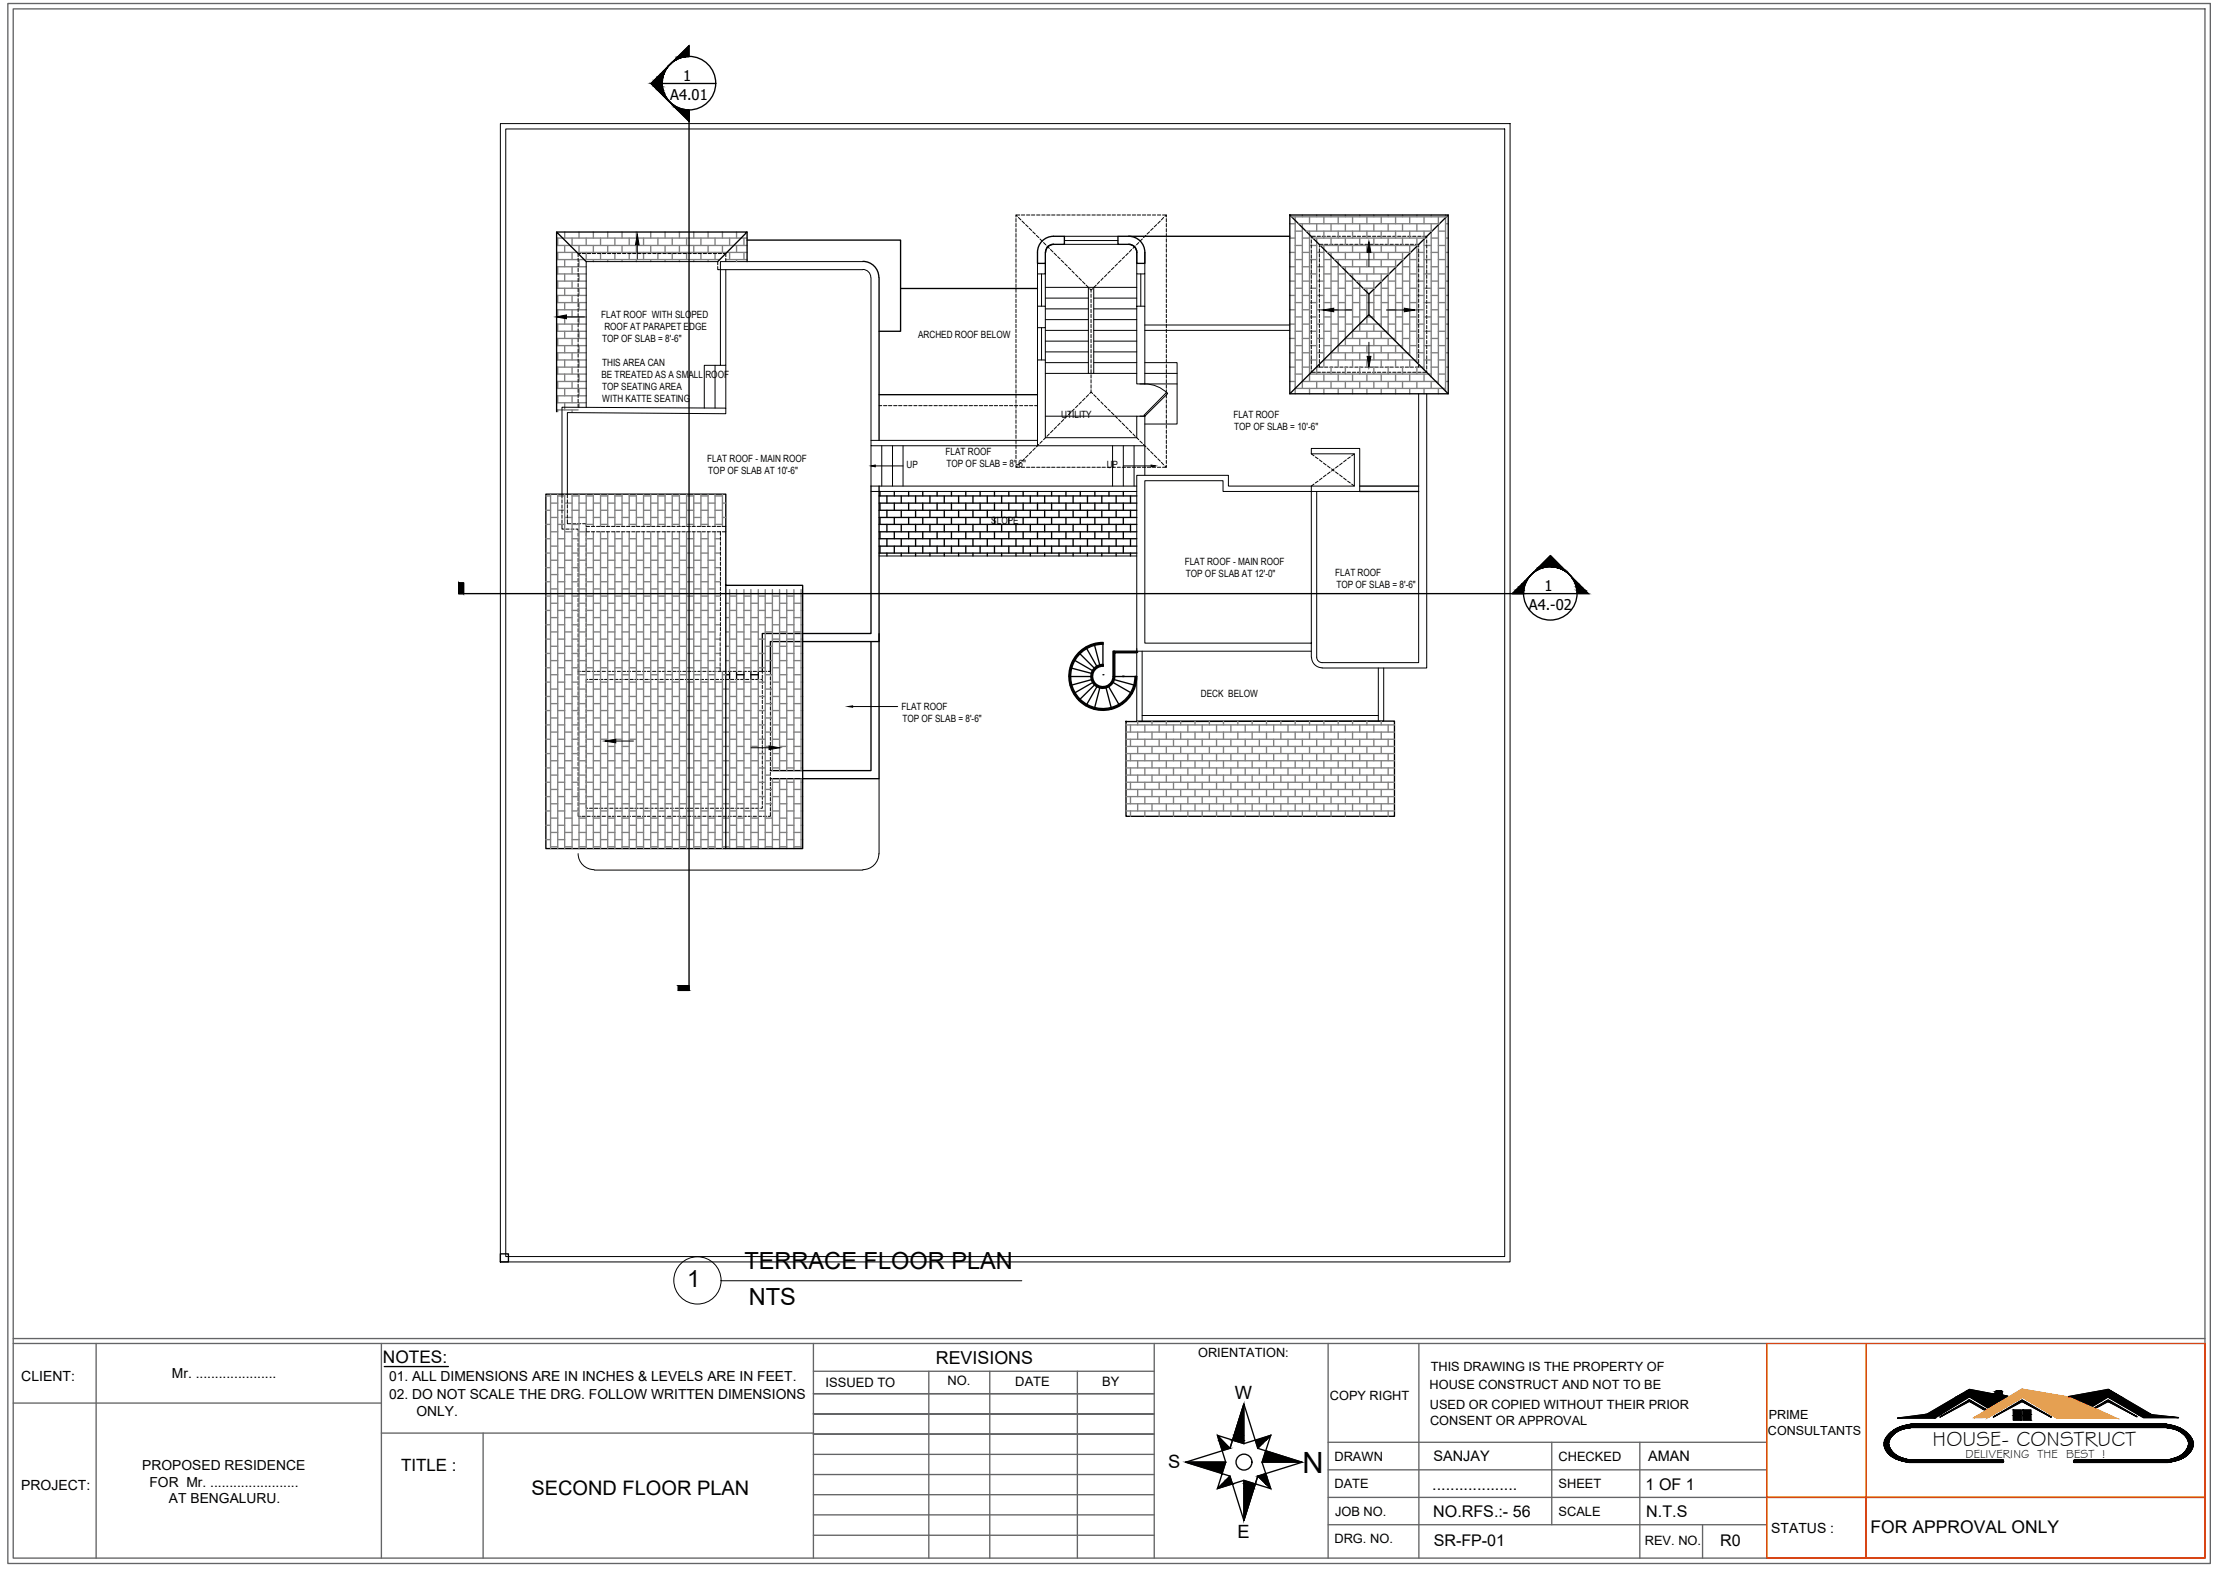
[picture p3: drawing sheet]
<svg xmlns="http://www.w3.org/2000/svg" width="420mm" height="297mm" viewBox="0 0 420 297" stroke-linecap="round" stroke-linejoin="round" font-family="sans-serif">
<defs><g id="words">
<text font-size="5.5" x="246" y="278.3">N</text>
<g font-size="4.5">
<text x="140.6" y="239.8">TERRACE FLOOR PLAN</text>
<text x="129.8" y="243.1">1</text>
<text x="141.5" y="246.6">NTS</text>
</g>
<text font-size="4" x="365.1" y="273.2">HOUSE- CONSTRUCT</text>
<text font-size="3.8" x="100.4" y="282.4">SECOND FLOOR PLAN</text>
<g font-size="3.5">
<text x="233.3" y="264.4">W</text>
<text x="220.7" y="277.5">S</text>
<text x="233.8" y="290.6">E</text>
</g>
<text font-size="3.4" x="176.8" y="257.7">REVISIONS</text>
<g font-size="3.3">
<text x="72.3" y="257.6">NOTES:</text>
<text x="353.4" y="289.7">FOR APPROVAL ONLY</text>
</g>
<text font-size="3.2" x="75.8" y="277.9">TITLE :</text>
<g font-size="3">
<text x="270.6" y="281.5">...................</text>
<text x="310.9" y="281.5">1 OF 1</text>
<text x="270.8" y="286.6">NO.RFS.:- 56</text>
<text x="311" y="286.7">N.T.S</text>
<text x="270.8" y="292.2">SR-FP-01</text>
<text x="325" y="292.2">R0</text>
</g>
<g font-size="2.8">
<text x="129.1" y="15.4">1</text>
<text x="126.6" y="19">A4.01</text>
<text x="291.8" y="111.7">1</text>
<text x="288.8" y="115.3">A4.-02</text>
</g>
<g font-size="2.7">
<text x="270.8" y="276.1">SANJAY</text>
<text x="311.4" y="276.1">AMAN</text>
</g>
<g font-size="2.6">
<text x="4" y="261">CLIENT:</text>
<text x="32.5" y="260.3">Mr. .....................</text>
<text x="73.5" y="261">01. ALL DIMENSIONS ARE IN INCHES &amp; LEVELS ARE IN FEET.</text>
<text x="73.5" y="264.4">02. DO NOT SCALE THE DRG. FOLLOW WRITTEN DIMENSIONS</text>
<text x="78.7" y="267.6">ONLY.</text>
<text x="4" y="281.6">PROJECT:</text>
<text x="26.9" y="277.8">PROPOSED RESIDENCE</text>
<text x="28.2" y="281">FOR Mr. .......................</text>
<text x="31.9" y="284.1">AT BENGALURU.</text>
<text x="334.6" y="289.8">STATUS :</text>
</g>
<g font-size="2.4">
<text x="226.4" y="256.5">ORIENTATION:</text>
<text x="156" y="262">ISSUED TO</text>
<text x="179" y="261.7">NO.</text>
<text x="191.8" y="262">DATE</text>
<text x="208.2" y="261.9">BY</text>
<text x="270.1" y="262.5">HOUSE CONSTRUCT AND NOT TO BE</text>
<text x="270.3" y="259">THIS DRAWING IS THE PROPERTY OF</text>
<text x="251.2" y="264.6">COPY RIGHT</text>
<text x="270.1" y="266.3">USED OR COPIED WITHOUT THEIR PRIOR</text>
<text x="270.2" y="269.2">CONSENT OR APPROVAL</text>
<text x="334.1" y="268.2">PRIME</text>
<text x="334" y="271.1">CONSULTANTS</text>
<text x="252.1" y="276">DRAWN</text>
<text x="252.1" y="281.2">DATE</text>
<text x="294.4" y="281.2">SHEET</text>
<text x="294.4" y="276">CHECKED</text>
<text x="252.2" y="286.4">JOB NO.</text>
<text x="294.4" y="286.4">SCALE</text>
<text x="252.1" y="291.6">DRG. NO.</text>
<text x="310.7" y="292">REV. NO.</text>
</g>
<text font-size="2.3" x="371.3" y="275.4">DELIVERING THE BEST !</text>
<g font-size="1.9">
<text x="113.6" y="60.1">FLAT ROOF WITH SLOPED</text>
<text x="113.7" y="64.6">TOP OF SLAB = 8'-6&quot;</text>
<text x="114.2" y="62.3">ROOF AT PARAPET EDGE</text>
<text x="173.4" y="63.9">ARCHED ROOF BELOW</text>
<text x="113.6" y="71.4">BE TREATED AS A SMALL ROOF</text>
<text x="113.7" y="69.2">THIS AREA CAN</text>
<text x="113.7" y="73.7">TOP SEATING AREA</text>
<text x="113.8" y="76">WITH KATTE SEATING</text>
<text x="200.5" y="78.9">UTILITY</text>
<text x="233" y="78.9">FLAT ROOF</text>
<text x="233.2" y="81.2">TOP OF SLAB = 10'-6&quot;</text>
<text x="133.6" y="87.3">FLAT ROOF - MAIN ROOF</text>
<text x="133.8" y="89.6">TOP OF SLAB AT 10'-6&quot;</text>
<text x="171.3" y="88.5">UP</text>
<text x="178.6" y="86">FLAT ROOF</text>
<text x="178.8" y="88.3">TOP OF SLAB = 8'-6&quot;</text>
<text x="209.1" y="88.5">UP</text>
<text x="187.3" y="99">SLOPE</text>
<text x="223.8" y="106.8">FLAT ROOF - MAIN ROOF</text>
<text x="224" y="109.1">TOP OF SLAB AT 12'-0&quot;</text>
<text x="252.3" y="108.8">FLAT ROOF</text>
<text x="252.5" y="111.1">TOP OF SLAB = 8'-6&quot;</text>
<text x="226.9" y="131.6">DECK BELOW</text>
<text x="170.3" y="134.1">FLAT ROOF</text>
<text x="170.5" y="136.4">TOP OF SLAB = 8'-6&quot;</text>
</g>
</g></defs>
<!-- layer: PDF12_a-UV-Terrace$Floor$A-WALL$02 -->
<g fill="none" stroke="#000" stroke-width=".19">
<path d="M94.5 23.4h190.8v215h-190.8zM95.5 24.4h188.8v213h-188.8zM135.6 49.4h-24.9v27.6M136.1 51v18h1v-18M163 50.9a1.5 1.5 0 0 1 1.5 1.5M163 49.4h-26.9v1.6h26.9M164.5 52.5v31.7h31.5M216.3 62.4h27.4M216.3 61.4h27.4M268 74.4v50.8h-18.2M269.5 74.4v51.8h-19.7M106.2 93.4v-16.5l30.9 .2v1.1l-29.9-.2v15.4"/>
<path d="M164.5 91.8h50.3M164.5 92.9h50.3M164.5 83.2h31.5M247.7 91.8h-15.6v-2h-17.3v33.2h32.9M248.8 92.9v31.3M166.1 105.1h48.7M214.8 122.5v13.8M215.8 123v13.3M215.8 135.2h44.6M247.7 121.5h-31.4v-30.7h14.8v2.1h16.6v31.3M247.8 124.2a2.01 2.01 0 0 0 2 2M248.8 124.2a1.04 1.04 0 0 0 1 1"/>
<path d="M260.4 126.2v10.1M261.4 126.2v10.1h-46.6"/>
</g>
<!-- layer: PDF12_a-UV-Terrace$Floor$A-COLUMN -->
<path d="M196 47.7v2.1h1.5v-2.1M196 47.7a3 3 0 0 1 3-3.1h2.1v1.6h-2.1a1.5 1.5 0 0 0-1.5 1.5M214.8 47.7v2.1h1.5v-2.1M214.8 47.7a1.5 1.5 0 0 0-1.6-1.5h-2v-1.6a4.9 4.9 0 0 1 3.9 .7 3 3 0 0 1 1.2 2.4M94.5 236.9h1.6v1.5h-1.6z" fill="none" stroke="#000" stroke-width=".25"/>
<!-- layer: PDF12_a-UV-Terrace$Floor$A-HIDDEN -->
<g fill="none" stroke="#000" stroke-width=".19">
<path d="M109.2 48.8v.6M109.2 49.8v.6M109.2 50.7v.6M109.2 51.6v.7M109.2 52.6v.6M109.2 53.6v.6M109.2 54.5v.6M109.2 55.5v.6M109.2 56.4v.7M109.2 57.3v.7M109.2 58.3v.7M109.2 59.3v.6"/>
<path d="M109.7 47.9h-.5v.6M110 47.9h.6M111 47.9h.6M111.9 47.9h.6M112.9 47.9h.6M113.8 47.9h.6M114.8 47.9h.6M115.7 47.9h.6M116.6 47.9h.7M117.6 47.9h.6M118.6 47.9h.6M119.5 47.9h.6"/>
<path d="M120.5 47.9h.6M121.4 47.9h.6M122.4 47.9h.6M123.3 47.9h.7M124.2 47.9h.7M125.2 47.9h.7M126.2 47.9h.6M127.1 47.9h.7M128.1 47.9h.6M129 47.9h.7M130 47.9h.6M130.9 47.9h.7"/>
<path d="M131.9 47.9h.6M132.8 47.9h.7M133.8 47.9h.6M134.7 47.9h.7M135.6 50.4v.6h.5M135.6 49.4v.6M135.7 47.9h.6M136.6 47.9h.5v.6M137.1 48.8v.6M191.9 41.3v.6M191.9 42.2v.7M191.9 43.2v.6"/>
<path d="M191.9 44.1v.7M191.9 45.1v.6M191.9 46.1v.6M191.9 47v.7M191.9 48v.6M191.9 48.9v.7M191.9 49.9v.6M191.9 50.8v.7M191.9 51.8v.6M191.9 52.7v.7M191.9 53.7v.6M191.9 54.6v.6"/>
<path d="M191.9 55.6v.6M191.9 56.5v.7M191.9 57.5v.6M191.9 58.4v.7M191.9 59.4v.6M191.9 40.6l.3 .3M192.4 41.1l.5 .5M192.7 40.6h-.8v.4M193 40.6h.6M193.1 41.8l.4 .4M193.8 42.4l.4 .5M193.9 40.6h.7"/>
<path d="M194.4 43.1l.5 .4M194.9 40.6h.6M195.1 43.8l.5 .4M195.8 44.5l.5 .4M195.8 40.6h.7M196.5 45.2l.4 .4M196.8 40.6h.6M197.1 45.8l.5 .5M197.7 40.6h.7M197.8 46.5l.4 .4M198.5 47.1l.4 .5M198.7 40.6h.6"/>
<path d="M199.1 47.8l.5 .5M199.6 40.6h.7M199.8 48.5l.5 .4M200.5 49.2l.5 .4M200.6 40.6h.6M201.2 49.9l.4 .4M201.5 40.6h.7M201.8 50.5l.5 .5M202.5 40.6h.6M202.5 51.2l.4 .4M203.2 51.9l.4 .4M203.5 40.6h.6"/>
<path d="M203.8 52.5l.5 .5M204.4 40.6h.6M204.5 53.2l.5 .5M205.2 53.9l.5 .4M205.3 40.6h.7M205.9 54.6l.2 .2v.4M206.1 55.6v.6M206.1 56.5v.7M206.1 57.5v.6M206.1 58.4v.7M206.1 59.4v.6M206.3 40.6h.6"/>
<path d="M206.4 54.6l-.3 .2M207.1 53.9l-.5 .4M207.2 40.6h.7M207.7 53.2l-.4 .5M208.2 40.6h.6M208.4 52.5l-.4 .5M209.1 51.9l-.4 .4M209.2 40.6h.6M209.8 51.2l-.5 .4M210.1 40.6h.6M210.4 50.5l-.4 .5M211.1 40.6h.6"/>
<path d="M211.1 49.9l-.4 .4M211.8 49.2l-.5 .4M212 40.6h.6M212.5 48.5l-.5 .4M212.9 40.6h.7M213.1 47.8l-.4 .5M213.8 47.1l-.4 .5M213.9 40.6h.6M214.5 46.5l-.5 .4M214.8 40.6h.7M215.1 45.8l-.4 .5M215.8 40.6h.7"/>
<path d="M215.8 45.2l-.5 .4M216.5 44.5l-.5 .4M216.7 40.6h.7M217.2 43.8l-.5 .4M217.7 40.6h.6M217.8 43.1l-.4 .4M218.5 42.4l-.4 .5M218.7 40.6h.6M219.2 41.8l-.5 .4M219.6 40.6h.7v.4M219.8 41.1l-.4 .5M220.3 41.3v.6"/>
<path d="M220.3 42.2v.7M220.3 43.2v.6M220.3 44.1v.7M220.3 45.1v.6M220.3 46.1v.6M220.3 47v.7M220.3 48v.6M220.3 48.9v.7M220.3 49.9v.6M220.3 50.8v.7M220.3 51.8v.6M220.3 52.7v.7"/>
<path d="M220.3 53.7v.6M220.3 54.6v.6M220.3 55.6v.6M220.3 56.5v.7M220.3 57.5v.6M220.3 58.4v.7M220.3 59.4v.6M220.3 40.6l-.2 .3M247.7 45.3v.7M247.7 46.3v.6M247.7 47.2v.7M247.7 48.2v.6"/>
<path d="M247.7 49.1v.7M247.7 50.1v.6M247.7 51v.6M247.7 52v.6M247.7 52.9v.6M247.7 53.9v.6M247.7 54.8v.7M247.7 55.8v.6M247.7 56.8v.5M247.7 57.7v.6M247.7 58.6v.7M247.7 59.6v.6"/>
<path d="M248.5 44.6h-.8v.4M248.8 44.6h.7M249.3 47v.7M249.3 47.9v.7M249.3 48.9v.6M249.3 49.9v.6M249.3 50.8v.6M249.3 51.8v.6M249.3 52.7v.6M249.3 53.7v.6M249.3 54.6v.6M249.3 55.5v.7"/>
<path d="M249.3 56.5v.6M249.3 57.5v.6M249.3 58.4v.6M249.3 59.4v.6M249.8 44.6h.6M249.9 46.2h-.6v.5M250.2 46.2h.7M250.7 44.6h.6M251.2 46.2h.6M251.7 44.6h.6M252.1 46.2h.7M252.6 44.6h.6"/>
<path d="M253.1 46.2h.6M253.6 44.6h.6M254 46.2h.7M254.5 44.6h.6M255 46.2h.6M255.5 44.6h.6M255.9 46.2h.7M256.4 44.6h.6M256.9 46.2h.6M257.4 44.6h.6M257.9 46.2h.6M258.3 44.6h.7"/>
<path d="M258.8 46.2h.7M259.3 44.6h.6M259.8 46.2h.6M260.2 44.6h.7M260.7 46.2h.6M261.2 44.6h.6M261.7 46.2h.6M262.1 44.6h.7M262.6 46.2h.6M263.1 44.6h.6M263.6 46.2h.6M264 44.6h.7"/>
<path d="M264.5 46.2h.6M265 44.6h.6M265.5 46.2h.6M265.9 44.6h.7M266.4 46.2h.6M266.9 44.6h.6M267.4 46.2h.6v.5M267.8 44.6h.7M268 47v.7M268 47.9v.7M268 48.9v.6M268 49.9v.6"/>
<path d="M268 50.8v.6M268 51.8v.6M268 52.7v.6M268 53.7v.6M268 54.6v.6M268 55.5v.7M268 56.5v.6M268 57.5v.6M268 58.4v.6M268 59.4v.6M268.8 44.6h.7v.4M269.5 45.3v.7"/>
<path d="M269.5 46.3v.6M269.5 47.2v.7M269.5 48.2v.6M269.5 49.1v.7M269.5 50.1v.6M269.5 51v.6M269.5 52v.6M269.5 52.9v.6M269.5 53.9v.6M269.5 54.8v.7M269.5 55.8v.6M269.5 56.8v.5"/>
<path d="M269.5 57.7v.6M269.5 58.6v.7M269.5 59.6v.6M109.2 60.2v.7M109.2 61.2v.6M109.2 62.1v.7M109.2 63.1v.6M109.2 64v.6M109.2 65v.6M109.2 65.9v.7M109.2 66.9v.6M109.2 67.8v.7"/>
<path d="M109.2 68.8v.6M109.2 69.8v.5M109.2 70.7v.6M109.2 71.6v.6M109.2 72.6v.6M109.2 73.5v.7M109.2 74.5v.6M109.2 75.4v.7M109.2 76.4v.6M166.1 76.7h.5M166.9 76.7h.7M167.9 76.7h.6"/>
<path d="M168.8 76.7h.7M169.8 76.7h.6M170.7 76.7h.7M171.7 76.7h.6M172.6 76.7h.6M173.6 76.7h.6M174.5 76.7h.7M175.5 76.7h.6M176.4 76.7h.7M177.4 76.7h.6M178.4 76.7h.6M179.3 76.7h.6"/>
<path d="M180.2 76.7h.6M181.2 76.7h.6M182.1 76.7h.7M183.1 76.7h.6M184 76.7h.7M185 76.7h.6M185.9 76.7h.7M186.9 76.7h.6M187.8 76.7h.7M188.8 76.7h.6M189.7 76.7h.7M190.7 76.7h.6"/>
<path d="M191.6 76.7h.7M191.9 60.4v.6M191.9 61.3v.6M191.9 62.2v.7M191.9 63.2v.6M191.9 64.1v.7M191.9 65.1v.6M191.9 66v.7M191.9 67v.6M191.9 67.9v.7M191.9 68.9v.6M191.9 69.8v.7"/>
<path d="M191.9 70.8v.6M191.9 71.7v.7M191.9 72.7v.6M191.9 73.6v.7M191.9 74.6v.6M191.9 75.6v.6M191.9 76.5v.6M191.9 77.5v.6M191.9 78.4v.6M191.9 79.4v.6M192.6 76.7h.6M193.5 76.7h.7"/>
<path d="M194.5 76.7h.6M195.5 76.7h.5M200.3 80l-.5 .4M201 79.3l-.5 .4M201.6 78.6l-.4 .5M202.3 77.9l-.5 .5M202.9 77.3l-.4 .4M203.6 76.6l-.4 .4M204.3 75.9l-.5 .5M205 75.3l-.5 .4M205.7 74.6l-.5 .4M205.9 74.4l.2-.3 .3 .3"/>
<path d="M206.1 60.4v.6M206.1 61.3v.6M206.1 62.2v.7M206.1 63.2v.6M206.1 64.1v.7M206.1 65.1v.6M206.1 66v.7M206.1 67v.6M206.1 67.9v.7M206.1 68.9v.6M206.1 69.8v.7M206.1 70.8v.6"/>
<path d="M206.1 71.7v.7M206.1 72.7v.6M206.1 73.6v.5M206.6 74.6l.5 .4M207.3 75.3l.4 .4M208 75.9l.4 .5M208.7 76.6l.4 .4M209.3 77.3l.5 .4M210 77.9l.4 .5M210.7 78.6l.4 .5M211.3 79.3l.5 .4M212 80l.5 .4"/>
<path d="M220.3 60.4v.6M220.3 61.3v.6M220.3 62.2v.7M220.3 63.2v.6M220.3 64.1v.7M220.3 65.1v.6M220.3 66v.7M220.3 67v.6M220.3 67.9v.7M220.3 68.9v.6M220.3 69.8v.7M220.3 70.8v.6"/>
<path d="M220.3 71.7v.7M220.3 72.7v.6M220.3 73.6v.7M220.3 74.6v.6M220.3 75.6v.6M220.3 76.5v.6M220.3 77.5v.6M220.3 78.4v.6M220.3 79.4v.6M247.7 70v.3h.8M247.7 60.5v.7M247.7 61.5v.6"/>
<path d="M247.7 62.4v.7M247.7 63.4v.6M247.7 64.3v.7M247.7 65.3v.6M247.7 66.2v.7M247.7 67.2v.6M247.7 68.1v.7M247.7 69.1v.7M248.8 70.3h.7M249.3 68.9v.5h.6M249.3 60.3v.6M249.3 61.3v.6"/>
<path d="M249.3 62.2v.7M249.3 63.1v.7M249.3 64.1v.7M249.3 65.1v.6M249.3 66v.7M249.3 67v.6M249.3 67.9v.6M249.8 70.3h.6M250.2 69.4h.7M250.7 70.3h.6M251.2 69.4h.6M251.7 70.3h.6"/>
<path d="M252.1 69.4h.7M252.6 70.3h.6M253.1 69.4h.6M253.6 70.3h.6M254 69.4h.7M254.5 70.3h.6M255 69.4h.6M255.5 70.3h.6M255.9 69.4h.7M256.4 70.3h.6M256.9 69.4h.6M257.4 70.3h.6"/>
<path d="M257.9 69.4h.6M258.3 70.3h.7M258.8 69.4h.7M259.3 70.3h.6M259.8 69.4h.6M260.2 70.3h.7M260.7 69.4h.6M261.2 70.3h.6M261.7 69.4h.6M262.1 70.3h.7M262.6 69.4h.6M263.1 70.3h.6"/>
<path d="M263.6 69.4h.6M264 70.3h.7M264.5 69.4h.6M265 70.3h.6M265.5 69.4h.6M265.9 70.3h.7M266.4 69.4h.6M266.9 70.3h.6M267.8 70.3h.7M268 68.9v.5h-.6M268 60.3v.6M268 61.3v.6"/>
<path d="M268 62.2v.7M268 63.1v.7M268 64.1v.7M268 65.1v.6M268 66v.7M268 67v.6M268 67.9v.6M269.5 70v.3h-.7M269.5 60.5v.7M269.5 61.5v.6M269.5 62.4v.7M269.5 63.4v.6"/>
<path d="M269.5 64.3v.7M269.5 65.3v.6M269.5 66.2v.7M269.5 67.2v.6M269.5 68.1v.7M269.5 69.1v.7M106.2 99.2v.8h.4M106.2 93.4v.7M106.2 94.4v.7M106.2 95.4v.6M106.2 96.3v.7M106.2 97.3v.6"/>
<path d="M106.2 98.2v.7M106.9 100h.6M107.2 98.2v.8h.7M107.2 93.4v.7M107.2 94.4v.7M107.2 95.4v.6M107.2 96.3v.7M107.2 97.3v.6M107.9 100h.6M108.2 99h.6M108.8 100h.4v.4M109.1 99h.6"/>
<path d="M110.1 99h.6v.4M110.7 99.7v.7M110.7 99.5h.7M111.7 99.5h.7M112.7 99.5h.6M113.6 99.5h.7M114.6 99.5h.6M115.5 99.5h.7M116.5 99.5h.6M117.4 99.5h.7M118.4 99.5h.6M119.3 99.5h.7"/>
<path d="M120.3 99.5h.6M121.2 99.5h.6M122.2 99.5h.6M123.1 99.5h.6M124.1 99.5h.6M125.1 99.5h.6M126 99.5h.6M126.9 99.5h.7M127.9 99.5h.6M128.8 99.5h.7M129.8 99.5h.6M130.7 99.5h.7"/>
<path d="M131.7 99.5h.6M132.6 99.5h.7M133.6 99.5h.6M134.5 99.5h.7M135.5 99.5h.6M136.4 99.5h.7M191.9 87.9v.4h.8M191.9 80.3v.6M191.9 81.3v.6M191.9 82.2v.6M191.9 83.2v.6M191.9 84.1v.6"/>
<path d="M191.9 85.1v.6M191.9 86v.6M191.9 87v.6M192.2 88l-.3 .3M192.9 87.4l-.5 .4M193 88.3h.6M193.5 86.7l-.4 .5M193.9 88.3h.7M194.2 86l-.4 .5M194.9 88.3h.6M194.9 85.3l-.5 .5M195.6 84.7l-.5 .4"/>
<path d="M195.8 88.3h.7M196.3 84l-.5 .4M196.8 88.3h.6M196.9 83.3l-.4 .5M197.6 82.7l-.5 .4M197.7 88.3h.7M198.2 82l-.4 .5M198.7 88.3h.6M198.9 81.3l-.4 .5M199.6 80.6l-.5 .5M199.6 88.3h.7M200.6 88.3h.6"/>
<path d="M201.5 88.3h.7M202.5 88.3h.6M203.5 88.3h.6M204.4 88.3h.6M205.3 88.3h.7M206.3 88.3h.6M207.2 88.3h.7M208.2 88.3h.6M209.2 88.3h.6M210.1 88.3h.6M211.1 88.3h.6M212 88.3h.6"/>
<path d="M212.7 80.6l.4 .5M212.9 88.3h.7M213.4 81.3l.4 .5M213.9 88.3h.6M214 82l.5 .5M214.7 82.7l.4 .4M214.8 88.3h.7M215.3 83.3l.5 .5M215.8 88.3h.7M216 84l.5 .4M216.7 84.7l.5 .4M216.7 88.3h.7"/>
<path d="M217.4 85.3l.4 .5M217.7 88.3h.6M218.1 86l.4 .5M218.7 88.3h.6M218.7 86.7l.5 .5M219.4 87.4l.4 .4M220.1 88l.2 .3M220.3 87.9v.4h-.7M220.3 80.3v.6M220.3 81.3v.6M220.3 82.2v.6M220.3 83.2v.6"/>
<path d="M220.3 84.1v.6M220.3 85.1v.6M220.3 86v.6M220.3 87v.6M247.7 85.8l.5 .3M248.2 91.5l-.5 .3M248.5 86.3l.5 .4M249 90.9l-.5 .4M249.3 86.9l.5 .4M249.8 90.3l-.5 .4M250 87.5l.5 .4M250.5 89.7l-.5 .4"/>
<path d="M250.8 88l.5 .4M251.3 89.2l-.5 .4M251.5 88.6l.6 .4M252.1 88.6l-.6 .4M252.3 89.2l.5 .4M252.8 88l-.5 .4M253.1 89.7l.5 .4M253.6 87.5l-.5 .4M253.8 90.3l.5 .4M254.3 86.9l-.5 .4M254.6 90.9l.5 .4M255.1 86.3l-.5 .4"/>
<path d="M255.4 91.5l.5 .3M255.9 85.8l-.5 .3M109.2 100.7v.6M109.2 101.7v.6M109.2 102.6v.7M109.2 103.6v.6M109.2 104.5v.6M109.2 105.5v.6M109.2 106.4v.6M109.2 107.4v.6M109.2 108.3v.7M109.2 109.3v.6"/>
<path d="M109.2 110.2v.7M109.2 111.2v.6M109.2 112.1v.7M109.2 113.1v.6M109.2 114v.7M109.2 115v.6M109.2 115.9v.7M109.2 116.9v.6M109.2 117.8v.7M109.2 118.8v.6M109.2 119.7v.7M110.7 100.7v.6"/>
<path d="M110.7 101.6v.7M110.7 102.6v.6M110.7 103.5v.7M110.7 104.5v.6M110.7 105.4v.7M110.7 106.4v.6M110.7 107.3v.7M110.7 108.3v.7M110.7 109.2v.7M110.7 110.2v.7M110.7 111.2v.6M110.7 112.1v.6"/>
<path d="M110.7 113.1v.6M110.7 114v.6M110.7 115v.6M110.7 115.9v.6M110.7 116.9v.6M110.7 117.8v.6M110.7 118.7v.7M110.7 119.7v.6M110.7 100.5h.7M111.7 100.5h.7M112.7 100.5h.6M113.6 100.5h.7"/>
<path d="M114.6 100.5h.6M115.5 100.5h.7M116.5 100.5h.6M117.4 100.5h.7M118.4 100.5h.6M119.3 100.5h.7M120.3 100.5h.6M121.2 100.5h.6M122.2 100.5h.6M123.1 100.5h.6M124.1 100.5h.6M125.1 100.5h.6"/>
<path d="M126 100.5h.6M126.9 100.5h.7M127.9 100.5h.6M128.8 100.5h.7M129.8 100.5h.6M130.7 100.5h.7M131.7 100.5h.6M132.6 100.5h.7M133.6 100.5h.6M134.5 100.5h.7M135.5 100.5h.6M136.1 100.5v.7"/>
<path d="M136.1 101.5v.6M136.1 102.4v.6M136.1 103.4v.6M136.1 104.3v.6M136.1 105.3v.6M136.1 106.2v.6M136.1 107.2v.6M136.1 108.1v.6M136.1 109v.7M136.1 110v.6M136.1 110.9v.7M136.1 111.9v.7"/>
<path d="M136.1 112.9v.6M136.1 113.8v.7M136.1 114.8v.6M136.1 115.7v.7M136.1 116.7v.6M136.1 117.6v.7M136.1 118.6v.6M136.1 119.5v.7M136.4 100.5h.7M109.2 120.7v.6M109.2 121.7v.6M109.2 122.6v.6"/>
<path d="M109.2 123.6v.6M109.2 124.5v.6M109.2 125.4v.7M109.2 126.4v.5M109.2 127.8v.7M109.2 128.8v.6M109.2 129.7v.7M109.2 130.7v.6M109.2 131.7v.6M109.2 132.6v.7M109.2 133.5v.7M109.2 134.5v.7"/>
<path d="M109.2 135.5v.6M109.2 136.4v.7M109.2 137.4v.6M109.2 138.3v.7M109.2 139.3v.6M109.6 126.9h-.4v.6M109.9 126.9h.7M110.7 120.7v.6M110.7 121.6v.6M110.7 122.6v.6M110.7 123.5v.6M110.7 124.5v.6"/>
<path d="M110.7 125.4v.7M110.7 126.4v.5M110.7 129.3v.6M110.7 130.2v.7M110.7 131.2v.6M110.7 132.2v.6M110.7 133.1v.6M110.7 134.1v.6M110.7 135v.6M110.7 136v.6M110.7 136.9v.6M110.7 137.9v.6"/>
<path d="M110.7 138.8v.6M110.7 139.8v.6M110.9 126.9h.6M111 128.4h-.3v.6M111.4 128.4h.6M111.8 126.9h.7M112.3 128.4h.6M112.8 126.9h.6M113.3 128.4h.6M113.7 126.9h.7M114.2 128.4h.7M114.7 126.9h.7"/>
<path d="M115.2 128.4h.6M115.7 126.9h.6M116.1 128.4h.7M116.6 126.9h.6M117.1 128.4h.6M117.6 126.9h.6M118 128.4h.7M118.5 126.9h.6M119 128.4h.6M119.5 126.9h.6M119.9 128.4h.7M120.4 126.9h.6"/>
<path d="M120.9 128.4h.6M121.4 126.9h.6M121.8 128.4h.7M122.3 126.9h.6M122.8 128.4h.6M123.3 126.9h.6M123.7 128.4h.7M124.2 126.9h.6M124.7 128.4h.6M125.1 126.9h.7M125.6 128.4h.7M126.1 126.9h.6"/>
<path d="M126.6 128.4h.6M127.1 126.9h.6M127.6 128.4h.6M128 126.9h.7M128.5 128.4h.6M129 126.9h.6M129.5 128.4h.6M129.9 126.9h.7M130.4 128.4h.6M130.9 126.9h.6M131.4 128.4h.6M131.8 126.9h.7"/>
<path d="M132.3 128.4h.6M132.8 126.9h.6M133.3 128.4h.6M133.7 126.9h.7M134.2 128.4h.6M134.7 126.9h.6M135.1 128.4h.7M135.6 126.9h.7M136.1 120.5v.6M136.1 121.4v.7M136.1 122.4v.6M136.1 123.3v.6"/>
<path d="M136.1 124.3v.6M136.1 125.3v.6M136.1 126.2v.7M136.1 128.4h.6M136.6 126.9h.6M137 128.4h.7M137.5 126.9h.7M138 128.4h.6M138.5 126.9h.6M139 128.4h.6M139.4 126.9h.7M139.9 128.4h.6"/>
<path d="M140.4 126.9h.6M140.8 128.4h.7M141.4 126.9h.6M141.8 128.4h.7M142.3 126.9h.6M142.7 128.4h.7M143.3 126.9h.6M143.7 128.4h.3M144 126.9v.3M144 127.6v.6M144 128.5v.6M144 129.5v.6"/>
<path d="M144 130.5v.6M144 131.4v.6M144 132.3v.7M144 133.3v.6M144 134.2v.7M144 135.2v.6M144 136.1v.7M144 137.1v.6M144 138v.7M144 139v.6M144 139.9v.7M144.2 126.9h.6"/>
<path d="M145.1 126.9h.4v.6M145.5 127.9v.6M145.5 128.8v.6M145.5 129.8v.6M145.5 130.7v.6M145.5 131.7v.6M145.5 132.6v.7M145.5 133.5v.7M145.5 134.5v.7M145.5 135.5v.6M145.5 136.4v.7M145.5 137.4v.6"/>
<path d="M145.5 138.3v.7M145.5 139.3v.6M109.2 153.5v.7h.4M109.2 140.2v.6M109.2 141.2v.6M109.2 142.1v.7M109.2 143.1v.6M109.2 144v.7M109.2 145v.6M109.2 146v.5M109.2 146.9v.6M109.2 147.8v.6"/>
<path d="M109.2 148.8v.6M109.2 149.7v.7M109.2 150.7v.6M109.2 151.6v.7M109.2 152.6v.6M109.9 154.2h.7M110.7 152.1v.6h.3M110.7 140.7v.6M110.7 141.7v.6M110.7 142.6v.6M110.7 143.5v.7M110.7 144.5v.6"/>
<path d="M110.7 145.4v.7M110.7 146.4v.7M110.7 147.3v.7M110.7 148.3v.7M110.7 149.3v.6M110.7 150.2v.7M110.7 151.2v.6M110.9 154.2h.6M111.4 152.7h.6M111.8 154.2h.7M112.3 152.7h.6M112.8 154.2h.6"/>
<path d="M113.3 152.7h.6M113.7 154.2h.7M114.2 152.7h.7M114.7 154.2h.7M115.2 152.7h.6M115.7 154.2h.6M116.1 152.7h.7M116.6 154.2h.6M117.1 152.7h.6M117.6 154.2h.6M118 152.7h.7M118.5 154.2h.6"/>
<path d="M119 152.7h.6M119.5 154.2h.6M119.9 152.7h.7M120.4 154.2h.6M120.9 152.7h.6M121.4 154.2h.6M121.8 152.7h.7M122.3 154.2h.6M122.8 152.7h.6M123.3 154.2h.6M123.7 152.7h.7M124.2 154.2h.6"/>
<path d="M124.7 152.7h.6M125.1 154.2h.7M125.6 152.7h.7M126.1 154.2h.6M126.6 152.7h.6M127.1 154.2h.6M127.6 152.7h.6M128 154.2h.7M128.5 152.7h.6M129 154.2h.6M129.5 152.7h.6M129.9 154.2h.7"/>
<path d="M130.4 152.7h.6M130.9 154.2h.6M131.4 152.7h.6M131.8 154.2h.7M132.3 152.7h.6M132.8 154.2h.6M133.3 152.7h.6M133.7 154.2h.7M134.2 152.7h.6M134.7 154.2h.6M135.1 152.7h.7M135.6 154.2h.7"/>
<path d="M136.1 152.7h.6M136.6 154.2h.6M137 152.7h.7M137.5 154.2h.7M138 152.7h.6M138.5 154.2h.6M139 152.7h.6M139.4 154.2h.7M139.9 152.7h.6M140.4 154.2h.6M140.8 152.7h.7M141.4 154.2h.6"/>
<path d="M141.8 152.7h.7M142.3 154.2h.6M142.7 152.7h.7M143.3 154.2h.6M144 152.3v.4h-.3M144 140.9v.6M144 141.8v.7M144 142.8v.7M144 143.7v.7M144 144.7v.7M144 145.7v.6M144 146.6v.6"/>
<path d="M144 147.6v.6M144 148.5v.6M144 149.5v.6M144 150.4v.6M144 151.4v.6M144.2 154.2h.6M145.5 153.5v.7h-.4M145.5 140.2v.7M145.5 141.2v.6M145.5 142.1v.7M145.5 143.1v.6M145.5 144v.7"/>
<path d="M145.5 145v.6M145.5 146v.5M145.5 146.9v.6M145.5 147.8v.7M145.5 148.8v.6M145.5 149.8v.6M145.5 150.7v.6M145.5 151.7v.6M145.5 152.6v.6"/>
</g>
<!-- layer: PDF12_a-UV-Terrace$Floor$A-ROOF -->
<path d="M141.1 45.4h29v17.2h-4M163 49.4a3 3 0 0 1 3 3M166.1 52.5v30.7M170.1 54.5h25.9M166.1 74.6h29.9M164.5 91.8v27.9h-20.5v7.2M166.1 91.8v29.4h-20.6v5.7M166.1 119.7v27.4h-20.6M164.5 121.3v24.3h-19" fill="none" stroke="#000" stroke-width=".25"/>
<!-- layer: PDF12_a-UV-Terrace$Floor$A-WALL$04 -->
<path d="M196 57.9h1.5v4h-1.5zM196 49.8v2h1.5v-2v2M205.6 54.3h1v16.3h-1zM214.8 57.9h1.5v14.6h-1.5zM214.8 47.7v4.1h1.5v-4.1M196 68h1.5v14.7h17.3v-4.1h1.5v5.6h-20.3zM247.7 84.7h9.2v8.2h-9.2v-1.1h8.2v-6h-8.2z" fill="none" stroke="#000" stroke-width=".19"/>
<!-- layer: PDF12_a-UV-Terrace$Floor$A-FLOR -->
<g fill="none" stroke="#000" stroke-width=".19">
<path d="M197.5 58.4h8.1M197.5 56.3h8.1M197.5 54.3h8.1M206.6 58.4h8.2M206.6 56.3h8.2M206.6 54.3h8.2M135.1 69v8.1M136.1 69h-3v8.1M137.1 69v8.1M197.5 70.6h8.1M197.5 68.5h8.1M197.5 66.5h8.1"/>
<path d="M197.5 64.5h8.1M197.5 62.4h8.1M197.5 60.4h8.1M197.5 78.6h17.3M206.6 70.6h8.2M206.6 68.5h8.2M206.6 66.5h8.2M206.6 64.5h8.2M206.6 62.4h8.2M206.6 60.4h8.2M216.3 68.5h6.1v11.6h-6.1M216.3 70.6h6.1"/>
<path d="M216.3 72.5h6.1M164.5 84.2v7.6M165.4 88h5.2M166.6 84.2v7.6M168.6 84.2v7.6M170.6 84.2v7.6M210.2 84.2v7.6M212.2 88h5.3M212.2 84.2v7.6M214.2 84.2v7.6M216.3 84.2v5.6M166.1 147.1v14.3"/>
<path d="M109.2 161.3a3 3 0 0 0 3 3M112.3 164.4h50.7M166 161.3a3 3 0 0 1-3 3"/>
</g>
<!-- layer: PDF12_a-UV-Terrace$Floor$A-HATCH -->
<g fill="none" stroke="#808080" stroke-width=".25">
<path d="M105.2 45h35.9M105.2 46.4h35.9M105.2 47.7h35.9M105.2 49.1h30.7M105.2 50.4h5.5M105.2 51.8h5.5M105.2 53.1h5.5M105.2 54.5h5.5M105.2 55.8h5.5M105.2 57.2h5.5M105.2 58.5h5.5M105.2 59.9h5.5"/>
<path d="M105.4 45v1.4M105.4 47.7v1.4M105.4 50.4v1.4M105.4 53.1v1.4M105.4 55.8v1.4M105.4 58.5v1.4M106.7 43.8v1.2M106.7 46.4v1.3M106.7 49.1v1.3M106.7 51.8v1.3M106.7 54.5v1.3M106.7 57.2v1.3"/>
<path d="M106.7 59.9v1.3M108.1 45v1.4M108.1 47.7v1.4M108.1 50.4v1.4M108.1 53.1v1.4M108.1 55.8v1.4M108.1 58.5v1.4M109.4 43.8v1.2M109.4 46.4v1.3M109.4 49.1v1.3M109.4 51.8v1.3M109.4 54.5v1.3"/>
<path d="M109.4 57.2v1.3M109.4 59.9v1.3M110.7 47.7v1.4M110.7 45v1.4M112.1 43.8v1.2M112.1 46.4v1.3M112.1 49.1v.3M113.5 47.7v1.4M113.5 45v1.4M114.8 43.8v1.2M114.8 46.4v1.3M114.8 49.1v.3"/>
<path d="M116.2 47.7v1.4M116.2 45v1.4M117.5 43.8v1.2M117.5 46.4v1.3M117.5 49.1v.3M118.9 47.7v1.4M118.9 45v1.4M120.2 43.8v1.2M120.2 46.4v1.3M120.2 49.1v.3M121.6 47.7v1.4M121.6 45v1.4"/>
<path d="M122.9 43.8v1.2M122.9 46.4v1.3M122.9 49.1v.3M124.3 47.7v1.4M124.3 45v1.4M125.6 43.8v1.2M125.6 46.4v1.3M125.6 49.1v.3M127 47.7v1.4M127 45v1.4M128.4 43.8v1.2M128.4 46.4v1.3"/>
<path d="M128.4 49.1v.3M129.7 47.7v1.4M129.7 45v1.4M131.1 43.8v1.2M131.1 46.4v1.3M131.1 49.1v.3M132.4 47.7v1.4M132.4 45v1.4M133.8 43.8v1.2M133.8 46.4v1.3M133.8 49.1v.3M135.1 47.7v1.4"/>
<path d="M135.1 45v1.4M136.5 43.8v1.2M136.5 46.4v1.3M137.1 49.1h4M137.8 45v1.4M137.8 47.7v1.4M139.1 43.8v1.2M139.1 46.4v1.3M139.1 49.1v.3M140.5 45v1.4M140.5 47.7v1.4M243.7 58.5h1"/>
<path d="M243.7 55.8h1M243.7 53.1h1M243.7 50.4h1M243.7 47.7h1M243.7 45h1M243.7 42.3h1M244 41h29.3M244.7 41v32.4M244.7 49.1h1.3M244.7 59.9h1.3M244.7 57.2h1.3M244.7 54.5h1.3"/>
<path d="M244.7 51.8h1.3M244.7 46.4h1.3M244.7 43.7h1.3M245.4 42.3h26.5M246 42.3v29.8h25.7M246 58.5h1.4M246 55.8h1.4M246 53.1h1.4M246 50.4h1.4M246 47.7h1.4M246 45h1.4M246 40.6v.4"/>
<path d="M246.7 43.7h23.9M247.4 43.7v27h23M247.4 59.9h1.4M247.4 57.2h1.4M247.4 54.5h1.4M247.4 51.8h1.4M247.4 49.1h1.4M247.4 46.4h1.4M247.4 41v1.3M248.1 45h21.1M248.8 45v24.4h.5M248.8 58.5h1.3"/>
<path d="M248.8 55.8h1.3M248.8 53.1h1.3M248.8 50.4h1.3M248.8 47.7h1.3M248.8 40.6v.4M248.8 42.3v1.4M249.4 46.4h18.4M250.1 46.4v21.6h17.6M250.1 43.7v1.3M250.1 49.1h1.4M250.1 59.9h1.4M250.1 57.2h1.4"/>
<path d="M250.1 54.5h1.4M250.1 51.8h1.4M250.1 41v1.3M250.8 47.7h15.7M251.5 47.7v19h14.8M251.5 45v1.4M251.5 58.5h1.3M251.5 55.8h1.3M251.5 53.1h1.3M251.5 50.4h1.3M251.5 40.6v.4M251.5 42.3v1.4"/>
<path d="M252.1 49.1h13.1M252.8 49.1v16.2h12.2M252.8 43.7v1.3M252.8 59.9h1.4M252.8 57.2h1.4M252.8 54.5h1.4M252.8 51.8h1.4M252.8 41v1.3M252.8 46.4v1.3M253.5 50.4h10.3M254.2 50.4v13.6h9.5M254.2 45v1.4"/>
<path d="M254.2 58.5h1.3M254.2 55.8h1.3M254.2 53.1h1.3M254.2 40.6v.4M254.2 42.3v1.4M254.2 47.7v1.4M254.8 51.8h7.7M255.5 51.8v10.8h6.8M255.5 43.7v1.3M255.5 59.9h1.4M255.5 57.2h1.4M255.5 54.5h1.4"/>
<path d="M255.5 41v1.3M255.5 46.4v1.3M255.5 49.1v1.3M256.2 53.1h4.9M256.9 53.1v8.1h4M256.9 45v1.4M256.9 58.5h1.3M256.9 55.8h1.3M256.9 40.6v.4M256.9 42.3v1.4M256.9 47.7v1.4M256.9 50.4v1.4"/>
<path d="M257.6 54.5h2.2M258.2 54.5v5.4h1.3M258.2 57.2h1.3M258.2 59.9h.1M258.2 43.7v1.3M258.2 41v1.3M258.2 46.4v1.3M258.2 49.1v1.3M258.2 51.8v1.3M258.2 59.9v1.3M259.5 45v1.4M259.5 40.6v.4"/>
<path d="M259.5 42.3v1.4M259.5 47.7v1.4M259.5 50.4v1.4M259.5 53.1v1.4M259.5 54.6v5.8M259.5 58.5h1.4M259.5 55.8h1.4M260.9 43.7v1.3M260.9 41v1.3M260.9 46.4v1.3M260.9 49.1v1.3M260.9 51.8v1.3"/>
<path d="M260.9 53.3v8.5M260.9 59.9h1.4M260.9 57.2h1.4M260.9 54.5h1.4M262.3 45v1.4M262.3 40.6v.4M262.3 42.3v1.4M262.3 47.7v1.4M262.3 50.4v1.4M262.3 51.9v11.2M262.3 58.5h1.4M262.3 55.8h1.4"/>
<path d="M262.3 53.1h1.4M263.7 43.7v1.3M263.7 41v1.3M263.7 46.4v1.3M263.7 49.1v1.3M263.7 50.6v13.9M263.7 59.9h1.3M263.7 57.2h1.3M263.7 54.5h1.3M263.7 51.8h1.3M265 45v1.4M265 40.6v.4"/>
<path d="M265 42.3v1.4M265 47.7v1.4M265 49.2v16.6M265 58.5h1.3M265 55.8h1.3M265 53.1h1.3M265 50.4h1.3M266.3 43.7v1.3M266.3 49.1h1.4M266.3 41v1.3M266.3 46.4v1.3M266.3 47.9v19.3"/>
<path d="M266.3 59.9h1.4M266.3 57.2h1.4M266.3 54.5h1.4M266.3 51.8h1.4M267.7 58.5h1.3M267.7 55.8h1.3M267.7 53.1h1.3M267.7 50.4h1.3M267.7 47.7h1.3M267.7 45v1.4M267.7 40.6v.4M267.7 42.3v1.4"/>
<path d="M267.7 46.5v22M269 59.9h1.4M269 57.2h1.4M269 54.5h1.4M269 51.8h1.4M269 49.1h1.4M269 46.4h1.4M269 43.7v1.3M269 41v1.3M269 45.2v24.7M270.4 40.6v.4M270.4 42.3v1.4"/>
<path d="M270.4 43.8v27.4M270.4 58.5h1.3M270.4 55.8h1.3M270.4 53.1h1.3M270.4 50.4h1.3M270.4 47.7h1.3M270.4 45h1.3M271.7 49.1h1.4M271.7 41v1.3M271.7 42.5v30M271.7 59.9h1.4M271.7 57.2h1.4"/>
<path d="M271.7 54.5h1.4M271.7 51.8h1.4M271.7 46.4h1.4M271.7 43.7h1.4M273.1 40.6v.4M273.1 41.1v32.8M273.1 58.5h.5M273.1 55.8h.5M273.1 53.1h.5M273.1 50.4h.5M273.1 47.7h.5M273.1 45h.5"/>
<path d="M273.1 42.3h.5M105.2 61.2h5.5M105.2 62.6h5.5M105.2 64h5.5M105.2 65.3h5.5M105.2 66.7h5.5M105.2 68h5.5M105.2 69.4h5.5M105.2 70.7h5.5M105.2 72.1h5.5M105.2 73.4h5.5M105.2 74.8h5.5"/>
<path d="M105.2 76.1h5.5M105.2 77.5h4M105.4 61.2v1.4M105.4 64v1.3M105.4 66.7v1.3M105.4 69.4v1.3M105.4 72.1v1.3M105.4 74.8v1.3M105.4 77.5v.3M106.7 62.6v1.4M106.7 65.3v1.4M106.7 68v1.4"/>
<path d="M106.7 70.7v1.4M106.7 73.4v1.4M106.7 76.1v1.4M108.1 61.2v1.4M108.1 64v1.3M108.1 66.7v1.3M108.1 69.4v1.3M108.1 72.1v1.3M108.1 74.8v1.3M108.1 77.5v.3M109.4 62.6v1.4M109.4 65.3v1.4"/>
<path d="M109.4 68v1.4M109.4 70.7v1.4M109.4 73.4v1.4M109.4 76.1v.9M243.7 72.1h1M243.7 69.4h1M243.7 66.7h1M243.7 64h1M243.7 61.2h1M244.7 73.4h.1M244.7 70.7h1.3M244.7 68h1.3"/>
<path d="M244.7 65.3h1.3M244.7 62.6h1.3M246 72.1h.1M246 69.4h1.4M246 66.7h1.4M246 64h1.4M246 61.2h1.4M246 72.1v1.3M247.4 70.7h.1M247.4 68h1.4M247.4 65.3h1.4M247.4 62.6h1.4"/>
<path d="M247.4 70.7v1.4M247.4 73.4v1M248.8 69.4h.1M248.8 66.7h1.3M248.8 64h1.3M248.8 61.2h1.3M248.8 69.4v1.3M248.8 72.1v1.3M250.1 68h.1M250.1 65.3h1.4M250.1 62.6h1.4M250.1 68v1.4"/>
<path d="M250.1 70.7v1.4M250.1 73.4v1M251.5 66.7h.1M251.5 69.4v1.3M251.5 69.4h.1M251.5 64h1.3M251.5 61.2h1.3M251.5 66.7v1.3M251.5 72.1v1.3M252.8 65.3h.1M252.8 62.6h1.4M252.8 65.3v1.4"/>
<path d="M252.8 68v1.4M252.8 70.7v1.4M252.8 73.4v1M254.2 64h.1M254.2 69.4v1.3M254.2 69.4h.1M254.2 61.2h1.3M254.2 64v1.3M254.2 66.7v1.3M254.2 72.1v1.3M255.5 62.6h.1M255.5 62.6v1.4"/>
<path d="M255.5 65.3v1.4M255.5 68v1.4M255.5 70.7v1.4M255.5 73.4v1M256.9 61.2h.1M256.9 69.4v1.3M256.9 69.4h.1M256.9 61.2v1.4M256.9 64v1.3M256.9 66.7v1.3M256.9 72.1v1.3M258.2 62.6v1.4"/>
<path d="M258.2 65.3v1.4M258.2 68v1.4M258.2 70.7v1.4M258.2 73.4v1M259.5 69.4v1.3M259.5 69.4h.1M259.5 61.2v1.4M259.5 64v1.3M259.5 66.7v1.3M259.5 72.1v1.3M260.9 62.6v1.4M260.9 65.3v1.4"/>
<path d="M260.9 68v1.4M260.9 70.7v1.4M260.9 73.4v1M262.3 69.4v1.3M262.3 69.4h.1M262.3 64v1.3M262.3 66.7v1.3M262.3 72.1v1.3M262.3 61.2h1.4M263.7 65.3v1.4M263.7 68v1.4M263.7 70.7v1.4"/>
<path d="M263.7 73.4v1M263.7 62.6h1.3M265 69.4v1.3M265 69.4h.1M265 66.7v1.3M265 72.1v1.3M265 64h1.3M265 61.2h1.3M266.3 68v1.4M266.3 70.7v1.4M266.3 73.4v1M266.3 65.3h1.4"/>
<path d="M266.3 62.6h1.4M267.7 66.7h1.3M267.7 64h1.3M267.7 61.2h1.3M267.7 69.4v1.3M267.7 69.4h.1M267.7 72.1v1.3M268 69.4h1M269 68h1.4M269 65.3h1.4M269 62.6h1.4M269 70.7v1.4"/>
<path d="M269 73.4v1M270.4 72.1v1.3M270.4 69.4h1.3M270.4 66.7h1.3M270.4 64h1.3M270.4 61.2h1.3M271.7 73.4v1M271.7 70.7h1.4M271.7 68h1.4M271.7 65.3h1.4M271.7 62.6h1.4M273.1 73.4h-28.4v1"/>
<path d="M273.1 72.1h.5M273.1 69.4h.5M273.1 66.7h.5M273.1 64h.5M273.1 61.2h.5M103.1 99.1h.9M103.1 96.4h.9M103.1 93.7h.9M104 93.4v66.9M104 97.8h1.4M104 95.1h1.4M105.4 99.1h1.3"/>
<path d="M105.4 96.4h1.3M105.4 93.7h1.3M105.4 93.4v66.9M106.7 93.4v66.9M106.7 97.8h1.4M106.7 95.1h1.4M108.1 93.4v66.9M108.1 99.1h1.3M108.1 96.4h1.3M108.1 93.7h1.3M109.4 93.4v66.9M109.4 97.8h1.3"/>
<path d="M109.4 95.1h1.3M110.7 93.4v6.1M110.7 99.1h1.4M110.7 96.4h1.4M110.7 93.7h1.4M112.1 93.4v6.1M112.1 97.8h1.4M112.1 95.1h1.4M113.5 93.4v6.1M113.5 99.1h1.3M113.5 96.4h1.3M113.5 93.7h1.3"/>
<path d="M114.8 93.4v6.1M114.8 97.8h1.4M114.8 95.1h1.4M116.2 93.4v6.1M116.2 99.1h1.3M116.2 96.4h1.3M116.2 93.7h1.3M117.5 93.4v6.1M117.5 97.8h1.4M117.5 95.1h1.4M118.9 93.4v6.1M118.9 99.1h1.3"/>
<path d="M118.9 96.4h1.3M118.9 93.7h1.3M120.2 93.4v6.1M120.2 97.8h1.4M120.2 95.1h1.4M121.6 93.4v6.1M121.6 99.1h1.3M121.6 96.4h1.3M121.6 93.7h1.3M122.9 93.4v6.1M122.9 97.8h1.4M122.9 95.1h1.4"/>
<path d="M124.3 93.4v6.1M124.3 99.1h1.3M124.3 96.4h1.3M124.3 93.7h1.3M125.6 93.4v6.1M125.6 97.8h1.4M125.6 95.1h1.4M127 93.4v6.1M127 99.1h1.4M127 96.4h1.4M127 93.7h1.4M128.4 93.4v6.1"/>
<path d="M128.4 97.8h1.3M128.4 95.1h1.3M129.7 93.4v6.1M129.7 99.1h1.4M129.7 96.4h1.4M129.7 93.7h1.4M131.1 93.4v6.1M131.1 97.8h1.3M131.1 95.1h1.3M132.4 93.4v6.1M132.4 99.1h1.4M132.4 96.4h1.4"/>
<path d="M132.4 93.7h1.4M133.8 93.4v6.1M133.8 97.8h1.3M133.8 95.1h1.3M135.1 93.4v6.1M135.1 99.1h1.4M135.1 96.4h1.4M135.1 93.7h1.4M136.5 93.4v6.1M136.5 97.8h.6M136.5 95.1h.6M103.1 118.1h.9"/>
<path d="M103.1 115.3h.9M103.1 112.6h.9M103.1 109.9h.9M103.1 107.3h.9M103.1 104.5h.9M103.1 101.8h.9M104 119.4h1.4M104 116.7h1.4M104 114h1.4M104 111.3h1.4M104 108.6h1.4M104 105.9h1.4"/>
<path d="M104 103.2h1.4M104 100.5h1.4M105.4 118.1h1.3M105.4 115.3h1.3M105.4 112.6h1.3M105.4 109.9h1.3M105.4 107.3h1.3M105.4 104.5h1.3M105.4 101.8h1.3M106.7 119.4h1.4M106.7 116.7h1.4M106.7 114h1.4"/>
<path d="M106.7 111.3h1.4M106.7 108.6h1.4M106.7 105.9h1.4M106.7 103.2h1.4M106.7 100.5h1.4M108.1 118.1h1.3M108.1 115.3h1.3M108.1 112.6h1.3M108.1 109.9h1.3M108.1 107.3h1.3M108.1 104.5h1.3M108.1 101.8h1.3"/>
<path d="M109.4 100.5h1.3v59.8M109.4 119.4h1.3M109.4 116.7h1.3M109.4 114h1.3M109.4 111.3h1.3M109.4 108.6h1.3M109.4 105.9h1.3M109.4 103.2h1.3M110.7 118.1h1.4M110.7 115.3h1.4M110.7 112.6h1.4M110.7 109.9h1.4"/>
<path d="M110.7 107.3h1.4M110.7 104.5h1.4M110.7 101.8h1.4M112.1 100.5v59.8M112.1 119.4h1.4M112.1 116.7h1.4M112.1 114h1.4M112.1 111.3h1.4M112.1 108.6h1.4M112.1 105.9h1.4M112.1 103.2h1.4M113.5 100.5v59.8"/>
<path d="M113.5 118.1h1.3M113.5 115.3h1.3M113.5 112.6h1.3M113.5 109.9h1.3M113.5 107.3h1.3M113.5 104.5h1.3M113.5 101.8h1.3M114.8 100.5v59.8M114.8 119.4h1.4M114.8 116.7h1.4M114.8 114h1.4M114.8 111.3h1.4"/>
<path d="M114.8 108.6h1.4M114.8 105.9h1.4M114.8 103.2h1.4M116.2 100.5v59.8M116.2 118.1h1.3M116.2 115.3h1.3M116.2 112.6h1.3M116.2 109.9h1.3M116.2 107.3h1.3M116.2 104.5h1.3M116.2 101.8h1.3M117.5 100.5v59.8"/>
<path d="M117.5 119.4h1.4M117.5 116.7h1.4M117.5 114h1.4M117.5 111.3h1.4M117.5 108.6h1.4M117.5 105.9h1.4M117.5 103.2h1.4M118.9 100.5v59.8M118.9 118.1h1.3M118.9 115.3h1.3M118.9 112.6h1.3M118.9 109.9h1.3"/>
<path d="M118.9 107.3h1.3M118.9 104.5h1.3M118.9 101.8h1.3M120.2 100.5v59.8M120.2 119.4h1.4M120.2 116.7h1.4M120.2 114h1.4M120.2 111.3h1.4M120.2 108.6h1.4M120.2 105.9h1.4M120.2 103.2h1.4M121.6 100.5v59.8"/>
<path d="M121.6 118.1h1.3M121.6 115.3h1.3M121.6 112.6h1.3M121.6 109.9h1.3M121.6 107.3h1.3M121.6 104.5h1.3M121.6 101.8h1.3M122.9 100.5v59.8M122.9 119.4h1.4M122.9 116.7h1.4M122.9 114h1.4M122.9 111.3h1.4"/>
<path d="M122.9 108.6h1.4M122.9 105.9h1.4M122.9 103.2h1.4M124.3 100.5v59.8M124.3 118.1h1.3M124.3 115.3h1.3M124.3 112.6h1.3M124.3 109.9h1.3M124.3 107.3h1.3M124.3 104.5h1.3M124.3 101.8h1.3M125.6 100.5v59.8"/>
<path d="M125.6 119.4h1.4M125.6 116.7h1.4M125.6 114h1.4M125.6 111.3h1.4M125.6 108.6h1.4M125.6 105.9h1.4M125.6 103.2h1.4M127 100.5v59.8M127 118.1h1.4M127 115.3h1.4M127 112.6h1.4M127 109.9h1.4"/>
<path d="M127 107.3h1.4M127 104.5h1.4M127 101.8h1.4M128.4 100.5v59.8M128.4 119.4h1.3M128.4 116.7h1.3M128.4 114h1.3M128.4 111.3h1.3M128.4 108.6h1.3M128.4 105.9h1.3M128.4 103.2h1.3M129.7 100.5v59.8"/>
<path d="M129.7 118.1h1.4M129.7 115.3h1.4M129.7 112.6h1.4M129.7 109.9h1.4M129.7 107.3h1.4M129.7 104.5h1.4M129.7 101.8h1.4M131.1 100.5v59.8M131.1 119.4h1.3M131.1 116.7h1.3M131.1 114h1.3M131.1 111.3h1.3"/>
<path d="M131.1 108.6h1.3M131.1 105.9h1.3M131.1 103.2h1.3M132.4 100.5v59.8M132.4 118.1h1.4M132.4 115.3h1.4M132.4 112.6h1.4M132.4 109.9h1.4M132.4 107.3h1.4M132.4 104.5h1.4M132.4 101.8h1.4M133.8 100.5v59.8"/>
<path d="M133.8 119.4h1.3M133.8 116.7h1.3M133.8 114h1.3M133.8 111.3h1.3M133.8 108.6h1.3M133.8 105.9h1.3M133.8 103.2h1.3M135.1 100.5v59.8M135.1 118.1h1M135.1 115.3h1M135.1 112.6h1M135.1 109.9h1"/>
<path d="M135.1 107.3h1M135.1 104.5h1M135.1 101.8h1M137.1 119.4h.7M137.1 116.7h.7M137.1 114h.7M137.8 111.4v15.5M137.8 118.1h1.3M137.8 115.3h1.3M137.8 112.6h1.3M139.1 111.4v15.5M139.1 119.4h1.4"/>
<path d="M139.1 116.7h1.4M139.1 114h1.4M140.5 111.4v15.5M140.5 118.1h1.4M140.5 115.3h1.4M140.5 112.6h1.4M141.9 111.4v15.5M141.9 119.4h1.4M141.9 116.7h1.4M141.9 114h1.4M143.3 111.4v15.5M143.3 118.1h1.3"/>
<path d="M143.3 115.3h1.3M143.3 112.6h1.3M144.6 111.4v48.9M144.6 119.4h1.3M144.6 116.7h1.3M144.6 114h1.3M145.9 111.4v34.2M145.9 118.1h1.4M145.9 115.3h1.4M145.9 112.6h1.4M147.3 111.4v34.2M147.3 119.4h1.3"/>
<path d="M147.3 116.7h1.3M147.3 114h1.3M148.6 111.4v34.2M148.6 118.1h1.4M148.6 115.3h1.4M148.6 112.6h1.4M150 111.4v34.2M150 119.4h1.3M150 116.7h1.3M150 114h1.3M151.3 111.4v34.2M151.3 118.1h.3"/>
<path d="M151.3 115.3h.3M151.3 112.6h.3M103.1 139.7h.9M103.1 137h.9M103.1 134.3h.9M103.1 131.6h.9M103.1 128.9h.9M103.1 126.2h.9M103.1 123.5h.9M103.1 120.8h.9M104 138.3h1.4M104 135.7h1.4"/>
<path d="M104 133h1.4M104 130.2h1.4M104 127.5h1.4M104 124.8h1.4M104 122.1h1.4M105.4 139.7h1.3M105.4 137h1.3M105.4 134.3h1.3M105.4 131.6h1.3M105.4 128.9h1.3M105.4 126.2h1.3M105.4 123.5h1.3"/>
<path d="M105.4 120.8h1.3M106.7 138.3h1.4M106.7 135.7h1.4M106.7 133h1.4M106.7 130.2h1.4M106.7 127.5h1.4M106.7 124.8h1.4M106.7 122.1h1.4M108.1 139.7h1.3M108.1 137h1.3M108.1 134.3h1.3M108.1 131.6h1.3"/>
<path d="M108.1 128.9h1.3M108.1 126.2h1.3M108.1 123.5h1.3M108.1 120.8h1.3M109.4 138.3h1.3M109.4 135.7h1.3M109.4 133h1.3M109.4 130.2h1.3M109.4 127.5h1.3M109.4 124.8h1.3M109.4 122.1h1.3M110.7 139.7h1.4"/>
<path d="M110.7 137h1.4M110.7 134.3h1.4M110.7 131.6h1.4M110.7 128.9h1.4M110.7 126.2h1.4M110.7 123.5h1.4M110.7 120.8h1.4M112.1 138.3h1.4M112.1 135.7h1.4M112.1 133h1.4M112.1 130.2h1.4M112.1 127.5h1.4"/>
<path d="M112.1 124.8h1.4M112.1 122.1h1.4M113.5 139.7h1.3M113.5 137h1.3M113.5 134.3h1.3M113.5 131.6h1.3M113.5 128.9h1.3M113.5 126.2h1.3M113.5 123.5h1.3M113.5 120.8h1.3M114.8 138.3h1.4M114.8 135.7h1.4"/>
<path d="M114.8 133h1.4M114.8 130.2h1.4M114.8 127.5h1.4M114.8 124.8h1.4M114.8 122.1h1.4M116.2 139.7h1.3M116.2 137h1.3M116.2 134.3h1.3M116.2 131.6h1.3M116.2 128.9h1.3M116.2 126.2h1.3M116.2 123.5h1.3"/>
<path d="M116.2 120.8h1.3M117.5 138.3h1.4M117.5 135.7h1.4M117.5 133h1.4M117.5 130.2h1.4M117.5 127.5h1.4M117.5 124.8h1.4M117.5 122.1h1.4M118.9 139.7h1.3M118.9 137h1.3M118.9 134.3h1.3M118.9 131.6h1.3"/>
<path d="M118.9 128.9h1.3M118.9 126.2h1.3M118.9 123.5h1.3M118.9 120.8h1.3M120.2 138.3h1.4M120.2 135.7h1.4M120.2 133h1.4M120.2 130.2h1.4M120.2 127.5h1.4M120.2 124.8h1.4M120.2 122.1h1.4M121.6 139.7h1.3"/>
<path d="M121.6 137h1.3M121.6 134.3h1.3M121.6 131.6h1.3M121.6 128.9h1.3M121.6 126.2h1.3M121.6 123.5h1.3M121.6 120.8h1.3M122.9 138.3h1.4M122.9 135.7h1.4M122.9 133h1.4M122.9 130.2h1.4M122.9 127.5h1.4"/>
<path d="M122.9 124.8h1.4M122.9 122.1h1.4M124.3 139.7h1.3M124.3 137h1.3M124.3 134.3h1.3M124.3 131.6h1.3M124.3 128.9h1.3M124.3 126.2h1.3M124.3 123.5h1.3M124.3 120.8h1.3M125.6 138.3h1.4M125.6 135.7h1.4"/>
<path d="M125.6 133h1.4M125.6 130.2h1.4M125.6 127.5h1.4M125.6 124.8h1.4M125.6 122.1h1.4M127 139.7h1.4M127 137h1.4M127 134.3h1.4M127 131.6h1.4M127 128.9h1.4M127 126.2h1.4M127 123.5h1.4"/>
<path d="M127 120.8h1.4M128.4 138.3h1.3M128.4 135.7h1.3M128.4 133h1.3M128.4 130.2h1.3M128.4 127.5h1.3M128.4 124.8h1.3M128.4 122.1h1.3M129.7 139.7h1.4M129.7 137h1.4M129.7 134.3h1.4M129.7 131.6h1.4"/>
<path d="M129.7 128.9h1.4M129.7 126.2h1.4M129.7 123.5h1.4M129.7 120.8h1.4M131.1 138.3h1.3M131.1 135.7h1.3M131.1 133h1.3M131.1 130.2h1.3M131.1 127.5h1.3M131.1 124.8h1.3M131.1 122.1h1.3M132.4 139.7h1.4"/>
<path d="M132.4 137h1.4M132.4 134.3h1.4M132.4 131.6h1.4M132.4 128.9h1.4M132.4 126.2h1.4M132.4 123.5h1.4M132.4 120.8h1.4M133.8 138.3h1.3M133.8 135.7h1.3M133.8 133h1.3M133.8 130.2h1.3M133.8 127.5h1.3"/>
<path d="M133.8 124.8h1.3M133.8 122.1h1.3M135.1 139.7h1.4M135.1 137h1.4M135.1 134.3h1.4M135.1 131.6h1.4M135.1 128.9h1.4M135.1 126.2h1M135.1 123.5h1M135.1 120.8h1M136.5 138.3h1.3M136.5 135.7h1.3"/>
<path d="M136.5 133h1.3M136.5 130.2h1.3M136.5 126.9v33.4M136.5 127.5h.6M137.1 124.8h.7M137.1 122.1h.7M137.8 128.4v31.9M137.8 139.7h1.3M137.8 137h1.3M137.8 134.3h1.3M137.8 131.6h1.3M137.8 128.9h1.3"/>
<path d="M137.8 126.2h1.3M137.8 123.5h1.3M137.8 120.8h1.3M139.1 128.4v31.9M139.1 138.3h1.4M139.1 135.7h1.4M139.1 133h1.4M139.1 130.2h1.4M139.1 124.8h1.4M139.1 122.1h1.4M140.5 128.4v31.9M140.5 139.7h1.4"/>
<path d="M140.5 137h1.4M140.5 134.3h1.4M140.5 131.6h1.4M140.5 128.9h1.4M140.5 126.2h1.4M140.5 123.5h1.4M140.5 120.8h1.4M141.9 128.4v31.9M141.9 138.3h1.4M141.9 135.7h1.4M141.9 133h1.4M141.9 130.2h1.4"/>
<path d="M141.9 124.8h1.4M141.9 122.1h1.4M143.3 128.4v31.9M143.3 139.7h1.3M143.3 137h1.3M143.3 134.3h1.3M143.3 131.6h1.3M143.3 128.9h1.3M143.3 126.2h1.3M143.3 123.5h1.3M143.3 120.8h1.3M144.6 138.3h1.3"/>
<path d="M144.6 135.7h1.3M144.6 133h1.3M144.6 130.2h1.3M144.6 127.5h1.3M144.6 124.8h1.3M144.6 122.1h1.3M145.9 139.7h1.4M145.9 137h1.4M145.9 134.3h1.4M145.9 131.6h1.4M145.9 128.9h1.4M145.9 126.2h1.4"/>
<path d="M145.9 123.5h1.4M145.9 120.8h1.4M147.3 138.3h1.3M147.3 135.7h1.3M147.3 133h1.3M147.3 130.2h1.3M147.3 127.5h1.3M147.3 124.8h1.3M147.3 122.1h1.3M148.6 139.7h1.4M148.6 137h1.4M148.6 134.3h1.4"/>
<path d="M148.6 131.6h1.4M148.6 128.9h1.4M148.6 126.2h1.4M148.6 123.5h1.4M148.6 120.8h1.4M150 138.3h1.3M150 135.7h1.3M150 133h1.3M150 130.2h1.3M150 127.5h1.3M150 124.8h1.3M150 122.1h1.3"/>
<path d="M151.3 139.7h.3M151.3 137h.3M151.3 134.3h.3M151.3 131.6h.3M151.3 128.9h.3M151.3 126.2h.3M151.3 123.5h.3M151.3 120.8h.3M212.7 139.7h50.7M212.7 138.3h50.7M212.7 137h50.7M213.6 137v1.3"/>
<path d="M213.6 139.7v1.3M214.9 136.3v.7M214.9 138.3v1.4M216.3 137v1.3M216.3 139.7v1.3M217.6 136.3v.7M217.6 138.3v1.4M219 137v1.3M219 139.7v1.3M220.3 136.3v.7M220.3 138.3v1.4M221.7 137v1.3"/>
<path d="M221.7 139.7v1.3M223.1 136.3v.7M223.1 138.3v1.4M224.4 137v1.3M224.4 139.7v1.3M225.8 136.3v.7M225.8 138.3v1.4M227.1 137v1.3M227.1 139.7v1.3M228.5 136.3v.7M228.5 138.3v1.4M229.8 137v1.3"/>
<path d="M229.8 139.7v1.3M231.1 136.3v.7M231.1 138.3v1.4M232.5 137v1.3M232.5 139.7v1.3M233.8 136.3v.7M233.8 138.3v1.4M235.2 137v1.3M235.2 139.7v1.3M236.6 136.3v.7M236.6 138.3v1.4M237.9 137v1.3"/>
<path d="M237.9 139.7v1.3M239.3 136.3v.7M239.3 138.3v1.4M240.6 137v1.3M240.6 139.7v1.3M242 136.3v.7M242 138.3v1.4M243.3 137v1.3M243.3 139.7v1.3M244.7 136.3v.7M244.7 138.3v1.4M246 137v1.3"/>
<path d="M246 139.7v1.3M247.4 136.3v.7M247.4 138.3v1.4M248.8 137v1.3M248.8 139.7v1.3M250.1 136.3v.7M250.1 138.3v1.4M251.5 137v1.3M251.5 139.7v1.3M252.8 136.3v.7M252.8 138.3v1.4M254.2 137v1.3"/>
<path d="M254.2 139.7v1.3M255.5 136.3v.7M255.5 138.3v1.4M256.9 137v1.3M256.9 139.7v1.3M258.2 136.3v.7M258.2 138.3v1.4M259.5 137v1.3M259.5 139.7v1.3M260.9 136.3v.7M260.9 138.3v1.4M262.3 137v1.3"/>
<path d="M262.3 139.7v1.3M103.1 158.7h.9M103.1 155.9h.9M103.1 153.2h.9M103.1 150.5h.9M103.1 147.8h.9M103.1 145.1h.9M103.1 142.4h.9M104 157.3h1.4M104 154.6h1.4M104 151.9h1.4M104 149.2h1.4"/>
<path d="M104 146.5h1.4M104 143.7h1.4M104 141h1.4M105.4 158.7h1.3M105.4 155.9h1.3M105.4 153.2h1.3M105.4 150.5h1.3M105.4 147.8h1.3M105.4 145.1h1.3M105.4 142.4h1.3M106.7 157.3h1.4M106.7 154.6h1.4"/>
<path d="M106.7 151.9h1.4M106.7 149.2h1.4M106.7 146.5h1.4M106.7 143.7h1.4M106.7 141h1.4M108.1 153.2h1.3M108.1 150.5h1.3M108.1 147.8h1.3M108.1 145.1h1.3M108.1 142.4h1.3M108.1 158.7h1.3M108.1 155.9h1.3"/>
<path d="M109.4 157.3h1.3M109.4 154.6h1.3M109.4 151.9h1.3M109.4 149.2h1.3M109.4 146.5h1.3M109.4 143.7h1.3M109.4 141h1.3M110.7 158.7h1.4M110.7 155.9h1.4M110.7 153.2h1.4M110.7 150.5h1.4M110.7 147.8h1.4"/>
<path d="M110.7 145.1h1.4M110.7 142.4h1.4M112.1 157.3h1.4M112.1 154.6h1.4M112.1 151.9h1.4M112.1 149.2h1.4M112.1 146.5h1.4M112.1 143.7h1.4M112.1 141h1.4M113.5 158.7h1.3M113.5 155.9h1.3M113.5 153.2h1.3"/>
<path d="M113.5 150.5h1.3M113.5 147.8h1.3M113.5 145.1h1.3M113.5 142.4h1.3M114.8 157.3h1.4M114.8 154.6h1.4M114.8 151.9h1.4M114.8 149.2h1.4M114.8 146.5h1.4M114.8 143.7h1.4M114.8 141h1.4M116.2 158.7h1.3"/>
<path d="M116.2 155.9h1.3M116.2 153.2h1.3M116.2 150.5h1.3M116.2 147.8h1.3M116.2 145.1h1.3M116.2 142.4h1.3M117.5 157.3h1.4M117.5 154.6h1.4M117.5 151.9h1.4M117.5 149.2h1.4M117.5 146.5h1.4M117.5 143.7h1.4"/>
<path d="M117.5 141h1.4M118.9 158.7h1.3M118.9 155.9h1.3M118.9 153.2h1.3M118.9 150.5h1.3M118.9 147.8h1.3M118.9 145.1h1.3M118.9 142.4h1.3M120.2 157.3h1.4M120.2 154.6h1.4M120.2 151.9h1.4M120.2 149.2h1.4"/>
<path d="M120.2 146.5h1.4M120.2 143.7h1.4M120.2 141h1.4M121.6 158.7h1.3M121.6 155.9h1.3M121.6 153.2h1.3M121.6 150.5h1.3M121.6 147.8h1.3M121.6 145.1h1.3M121.6 142.4h1.3M122.9 157.3h1.4M122.9 154.6h1.4"/>
<path d="M122.9 151.9h1.4M122.9 149.2h1.4M122.9 146.5h1.4M122.9 143.7h1.4M122.9 141h1.4M124.3 158.7h1.3M124.3 155.9h1.3M124.3 153.2h1.3M124.3 150.5h1.3M124.3 147.8h1.3M124.3 145.1h1.3M124.3 142.4h1.3"/>
<path d="M125.6 157.3h1.4M125.6 154.6h1.4M125.6 151.9h1.4M125.6 149.2h1.4M125.6 146.5h1.4M125.6 143.7h1.4M125.6 141h1.4M127 158.7h1.4M127 155.9h1.4M127 153.2h1.4M127 150.5h1.4M127 147.8h1.4"/>
<path d="M127 145.1h1.4M127 142.4h1.4M128.4 157.3h1.3M128.4 154.6h1.3M128.4 151.9h1.3M128.4 149.2h1.3M128.4 146.5h1.3M128.4 143.7h1.3M128.4 141h1.3M129.7 158.7h1.4M129.7 155.9h1.4M129.7 153.2h1.4"/>
<path d="M129.7 150.5h1.4M129.7 147.8h1.4M129.7 145.1h1.4M129.7 142.4h1.4M131.1 157.3h1.3M131.1 154.6h1.3M131.1 151.9h1.3M131.1 149.2h1.3M131.1 146.5h1.3M131.1 143.7h1.3M131.1 141h1.3M132.4 158.7h1.4"/>
<path d="M132.4 155.9h1.4M132.4 153.2h1.4M132.4 150.5h1.4M132.4 147.8h1.4M132.4 145.1h1.4M132.4 142.4h1.4M133.8 157.3h1.3M133.8 154.6h1.3M133.8 151.9h1.3M133.8 149.2h1.3M133.8 146.5h1.3M133.8 143.7h1.3"/>
<path d="M133.8 141h1.3M135.1 158.7h1.4M135.1 155.9h1.4M135.1 153.2h1.4M135.1 150.5h1.4M135.1 147.8h1.4M135.1 145.1h1.4M135.1 142.4h1.4M136.5 157.3h1.3M136.5 154.6h1.3M136.5 151.9h1.3M136.5 149.2h1.3"/>
<path d="M136.5 146.5h1.3M136.5 143.7h1.3M136.5 141h1.3M137.8 158.7h1.3M137.8 155.9h1.3M137.8 153.2h1.3M137.8 150.5h1.3M137.8 147.8h1.3M137.8 145.1h1.3M137.8 142.4h1.3M139.1 157.3h1.4M139.1 154.6h1.4"/>
<path d="M139.1 151.9h1.4M139.1 149.2h1.4M139.1 146.5h1.4M139.1 143.7h1.4M139.1 141h1.4M140.5 158.7h1.4M140.5 155.9h1.4M140.5 153.2h1.4M140.5 150.5h1.4M140.5 147.8h1.4M140.5 145.1h1.4M140.5 142.4h1.4"/>
<path d="M141.9 157.3h1.4M141.9 154.6h1.4M141.9 151.9h1.4M141.9 149.2h1.4M141.9 146.5h1.4M141.9 143.7h1.4M141.9 141h1.4M143.3 150.5h1.3M143.3 147.8h1.3M143.3 145.1h1.3M143.3 142.4h1.3M143.3 158.7h1.3"/>
<path d="M143.3 155.9h1.3M143.3 153.2h1.3M144.6 151.9h1.3M144.6 149.2h1.3M144.6 143.7h1.3M144.6 141h1.3M144.6 157.3h1.3M144.6 154.6h1.3M144.6 146.5h.9M145.9 147.1v13.2M145.9 158.7h1.4M145.9 155.9h1.4"/>
<path d="M145.9 153.2h1.4M145.9 150.5h1.4M145.9 147.8h1.4M145.9 145.1h1.4M145.9 142.4h1.4M147.3 147.1v13.2M147.3 157.3h1.3M147.3 154.6h1.3M147.3 151.9h1.3M147.3 149.2h1.3M147.3 143.7h1.3M147.3 141h1.3"/>
<path d="M148.6 147.1v13.2M148.6 158.7h1.4M148.6 155.9h1.4M148.6 153.2h1.4M148.6 150.5h1.4M148.6 147.8h1.4M148.6 145.1h1.4M148.6 142.4h1.4M150 147.1v13.2M150 157.3h1.3M150 154.6h1.3M150 151.9h1.3"/>
<path d="M150 149.2h1.3M150 143.7h1.3M150 141h1.3M151.3 147.1v13.2M151.3 158.7h.3M151.3 155.9h.3M151.3 153.2h.3M151.3 150.5h.3M151.3 147.8h.3M151.3 145.1h.3M151.3 142.4h.3M212.7 153.2h50.7"/>
<path d="M212.7 151.9h50.7M212.7 150.5h50.7M212.7 149.2h50.7M212.7 147.8h50.7M212.7 146.5h50.7M212.7 145.1h50.7M212.7 143.7h50.7M212.7 142.4h50.7M212.7 141h50.7M213.6 142.4v1.3M213.6 145.1v1.4M213.6 147.8v1.4"/>
<path d="M213.6 150.5v1.4M213.6 153.2v1M214.9 141v1.4M214.9 143.7v1.4M214.9 146.5v1.3M214.9 149.2v1.3M214.9 151.9v1.3M216.3 142.4v1.3M216.3 145.1v1.4M216.3 147.8v1.4M216.3 150.5v1.4M216.3 153.2v1"/>
<path d="M217.6 141v1.4M217.6 143.7v1.4M217.6 146.5v1.3M217.6 149.2v1.3M217.6 151.9v1.3M219 142.4v1.3M219 145.1v1.4M219 147.8v1.4M219 150.5v1.4M219 153.2v1M220.3 141v1.4M220.3 143.7v1.4"/>
<path d="M220.3 146.5v1.3M220.3 149.2v1.3M220.3 151.9v1.3M221.7 142.4v1.3M221.7 145.1v1.4M221.7 147.8v1.4M221.7 150.5v1.4M221.7 153.2v1M223.1 141v1.4M223.1 143.7v1.4M223.1 146.5v1.3M223.1 149.2v1.3"/>
<path d="M223.1 151.9v1.3M224.4 142.4v1.3M224.4 145.1v1.4M224.4 147.8v1.4M224.4 150.5v1.4M224.4 153.2v1M225.8 141v1.4M225.8 143.7v1.4M225.8 146.5v1.3M225.8 149.2v1.3M225.8 151.9v1.3M227.1 142.4v1.3"/>
<path d="M227.1 145.1v1.4M227.1 147.8v1.4M227.1 150.5v1.4M227.1 153.2v1M228.5 141v1.4M228.5 143.7v1.4M228.5 146.5v1.3M228.5 149.2v1.3M228.5 151.9v1.3M229.8 142.4v1.3M229.8 145.1v1.4M229.8 147.8v1.4"/>
<path d="M229.8 150.5v1.4M229.8 153.2v1M231.1 141v1.4M231.1 143.7v1.4M231.1 146.5v1.3M231.1 149.2v1.3M231.1 151.9v1.3M232.5 142.4v1.3M232.5 145.1v1.4M232.5 147.8v1.4M232.5 150.5v1.4M232.5 153.2v1"/>
<path d="M233.8 141v1.4M233.8 143.7v1.4M233.8 146.5v1.3M233.8 149.2v1.3M233.8 151.9v1.3M235.2 142.4v1.3M235.2 145.1v1.4M235.2 147.8v1.4M235.2 150.5v1.4M235.2 153.2v1M236.6 141v1.4M236.6 143.7v1.4"/>
<path d="M236.6 146.5v1.3M236.6 149.2v1.3M236.6 151.9v1.3M237.9 142.4v1.3M237.9 145.1v1.4M237.9 147.8v1.4M237.9 150.5v1.4M237.9 153.2v1M239.3 141v1.4M239.3 143.7v1.4M239.3 146.5v1.3M239.3 149.2v1.3"/>
<path d="M239.3 151.9v1.3M240.6 142.4v1.3M240.6 145.1v1.4M240.6 147.8v1.4M240.6 150.5v1.4M240.6 153.2v1M242 141v1.4M242 143.7v1.4M242 146.5v1.3M242 149.2v1.3M242 151.9v1.3M243.3 142.4v1.3"/>
<path d="M243.3 145.1v1.4M243.3 147.8v1.4M243.3 150.5v1.4M243.3 153.2v1M244.7 141v1.4M244.7 143.7v1.4M244.7 146.5v1.3M244.7 149.2v1.3M244.7 151.9v1.3M246 142.4v1.3M246 145.1v1.4M246 147.8v1.4"/>
<path d="M246 150.5v1.4M246 153.2v1M247.4 141v1.4M247.4 143.7v1.4M247.4 146.5v1.3M247.4 149.2v1.3M247.4 151.9v1.3M248.8 142.4v1.3M248.8 145.1v1.4M248.8 147.8v1.4M248.8 150.5v1.4M248.8 153.2v1"/>
<path d="M250.1 141v1.4M250.1 143.7v1.4M250.1 146.5v1.3M250.1 149.2v1.3M250.1 151.9v1.3M251.5 142.4v1.3M251.5 145.1v1.4M251.5 147.8v1.4M251.5 150.5v1.4M251.5 153.2v1M252.8 141v1.4M252.8 143.7v1.4"/>
<path d="M252.8 146.5v1.3M252.8 149.2v1.3M252.8 151.9v1.3M254.2 142.4v1.3M254.2 145.1v1.4M254.2 147.8v1.4M254.2 150.5v1.4M254.2 153.2v1M255.5 141v1.4M255.5 143.7v1.4M255.5 146.5v1.3M255.5 149.2v1.3"/>
<path d="M255.5 151.9v1.3M256.9 142.4v1.3M256.9 145.1v1.4M256.9 147.8v1.4M256.9 150.5v1.4M256.9 153.2v1M258.2 141v1.4M258.2 143.7v1.4M258.2 146.5v1.3M258.2 149.2v1.3M258.2 151.9v1.3M259.5 142.4v1.3"/>
<path d="M259.5 145.1v1.4M259.5 147.8v1.4M259.5 150.5v1.4M259.5 153.2v1M260.9 141v1.4M260.9 143.7v1.4M260.9 146.5v1.3M260.9 149.2v1.3M260.9 151.9v1.3M262.3 142.4v1.3M262.3 145.1v1.4M262.3 147.8v1.4"/>
<path d="M262.3 150.5v1.4M262.3 153.2v1M104 160h1.4M106.7 160h1.4M109.4 160h1.3M112.1 160h1.4M114.8 160h1.4M117.5 160h1.4M120.2 160h1.4M122.9 160h1.4M125.6 160h1.4M128.4 160h1.3"/>
<path d="M131.1 160h1.3M133.8 160h1.3M136.5 160h1.3M139.1 160h1.4M141.9 160h1.4M144.6 160h1.3M147.3 160h1.3M150 160h1.3"/>
</g>
<!-- layer: PDF12_a-UV-Terrace$Floor$A-AREA -->
<g fill="none" stroke="#000" stroke-width=".25">
<path d="M166.1 93.7h48.7M166.1 95.1h48.7M166.1 96.4h48.7M166.1 97.8h48.7M166.1 99.1h48.7M166.2 92.9v.8M166.2 95.1v1.3M166.2 97.8v1.3M167.6 93.7v1.4M167.6 96.4v1.4M167.6 99.1v1.4M169 92.9v.8"/>
<path d="M169 95.1v1.3M169 97.8v1.3M170.3 93.7v1.4M170.3 96.4v1.4M170.3 99.1v1.4M171.7 92.9v.8M171.7 95.1v1.3M171.7 97.8v1.3M173 93.7v1.4M173 96.4v1.4M173 99.1v1.4M174.3 92.9v.8"/>
<path d="M174.3 95.1v1.3M174.3 97.8v1.3M175.7 93.7v1.4M175.7 96.4v1.4M175.7 99.1v1.4M177 92.9v.8M177 95.1v1.3M177 97.8v1.3M178.4 93.7v1.4M178.4 96.4v1.4M178.4 99.1v1.4M179.7 92.9v.8"/>
<path d="M179.7 95.1v1.3M179.7 97.8v1.3M181.1 93.7v1.4M181.1 96.4v1.4M181.1 99.1v1.4M182.5 92.9v.8M182.5 95.1v1.3M182.5 97.8v1.3M183.8 93.7v1.4M183.8 96.4v1.4M183.8 99.1v1.4M185.2 92.9v.8"/>
<path d="M185.2 95.1v1.3M185.2 97.8v1.3M186.5 93.7v1.4M186.5 96.4v1.4M186.5 99.1v1.4M187.9 92.9v.8M187.9 95.1v1.3M187.9 97.8v1.3M189.2 93.7v1.4M189.2 96.4v1.4M189.2 99.1v1.4M190.6 92.9v.8"/>
<path d="M190.6 95.1v1.3M190.6 97.8v1.3M191.9 93.7v1.4M191.9 96.4v1.4M191.9 99.1v1.4M193.3 92.9v.8M193.3 95.1v1.3M193.3 97.8v1.3M194.6 93.7v1.4M194.6 96.4v1.4M194.6 99.1v1.4M196 92.9v.8"/>
<path d="M196 95.1v1.3M196 97.8v1.3M197.4 93.7v1.4M197.4 96.4v1.4M197.4 99.1v1.4M198.7 92.9v.8M198.7 95.1v1.3M198.7 97.8v1.3M200.1 93.7v1.4M200.1 96.4v1.4M200.1 99.1v1.4M201.4 92.9v.8"/>
<path d="M201.4 95.1v1.3M201.4 97.8v1.3M202.7 93.7v1.4M202.7 96.4v1.4M202.7 99.1v1.4M204.1 92.9v.8M204.1 95.1v1.3M204.1 97.8v1.3M205.4 93.7v1.4M205.4 96.4v1.4M205.4 99.1v1.4M206.8 92.9v.8"/>
<path d="M206.8 95.1v1.3M206.8 97.8v1.3M208.2 93.7v1.4M208.2 96.4v1.4M208.2 99.1v1.4M209.5 92.9v.8M209.5 95.1v1.3M209.5 97.8v1.3M210.9 93.7v1.4M210.9 96.4v1.4M210.9 99.1v1.4M212.2 92.9v.8"/>
<path d="M212.2 95.1v1.3M212.2 97.8v1.3M213.6 93.7v1.4M213.6 96.4v1.4M213.6 99.1v1.4M256.9 91.8h11.1M256.9 92.9h11.1M166.1 100.5h48.7M166.1 101.8h48.7M166.1 103.2h48.7M166.1 104.5h48.7M166.2 100.5v1.3"/>
<path d="M166.2 103.2v1.3M167.6 101.8v1.4M167.6 104.5v.6M169 100.5v1.3M169 103.2v1.3M170.3 101.8v1.4M170.3 104.5v.6M171.7 100.5v1.3M171.7 103.2v1.3M173 101.8v1.4M173 104.5v.6M174.3 100.5v1.3"/>
<path d="M174.3 103.2v1.3M175.7 101.8v1.4M175.7 104.5v.6M177 100.5v1.3M177 103.2v1.3M178.4 101.8v1.4M178.4 104.5v.6M179.7 100.5v1.3M179.7 103.2v1.3M181.1 101.8v1.4M181.1 104.5v.6M182.5 100.5v1.3"/>
<path d="M182.5 103.2v1.3M183.8 101.8v1.4M183.8 104.5v.6M185.2 100.5v1.3M185.2 103.2v1.3M186.5 101.8v1.4M186.5 104.5v.6M187.9 100.5v1.3M187.9 103.2v1.3M189.2 101.8v1.4M189.2 104.5v.6M190.6 100.5v1.3"/>
<path d="M190.6 103.2v1.3M191.9 101.8v1.4M191.9 104.5v.6M193.3 100.5v1.3M193.3 103.2v1.3M194.6 101.8v1.4M194.6 104.5v.6M196 100.5v1.3M196 103.2v1.3M197.4 101.8v1.4M197.4 104.5v.6M198.7 100.5v1.3"/>
<path d="M198.7 103.2v1.3M200.1 101.8v1.4M200.1 104.5v.6M201.4 100.5v1.3M201.4 103.2v1.3M202.7 101.8v1.4M202.7 104.5v.6M204.1 100.5v1.3M204.1 103.2v1.3M205.4 101.8v1.4M205.4 104.5v.6M206.8 100.5v1.3"/>
<path d="M206.8 103.2v1.3M208.2 101.8v1.4M208.2 104.5v.6M209.5 100.5v1.3M209.5 103.2v1.3M210.9 101.8v1.4M210.9 104.5v.6M212.2 100.5v1.3M212.2 103.2v1.3M213.6 101.8v1.4M213.6 104.5v.6M137.1 127.5h.7"/>
<path d="M137.8 126.9v1.5M139.1 126.9v1.5M139.1 127.5h1.4M140.5 126.9v1.5M141.9 126.9v1.5M141.9 127.5h1.4M143.3 126.9v1.5"/>
</g>
<!-- layer: PDF12_a-UV-Terrace$Floor$A-DOOR -->
<path d="M215.3 72.5a6.4 6.4 0 0 1 5.3 1.8M215.3 78.6h1M220.4 74.2l.2 .2-4.3 4.2-.2-.1z" fill="none" stroke="#000" stroke-width=".19"/>
<!-- layer: PDF12_a-UV-Terrace$Floor$A-ROOF$01 -->
<path d="M105.2 43.8h35.9l-5.5 5.6M110.7 49.4l-5.5-5.6v34M141.1 43.8v5.6M213.2 44.6h30.5M243.7 40.6l14.9 15 15-15M243.7 40.6h29.9v33.8h-29.9zM258.6 55.6v3.9M243.7 74.4l14.9-14.9 15 14.9M137.1 110.6h14.5v49.7h-48.5v-66.9h34v66.9M212.7 136.3v17.9h50.7v-17.9h-50.7" fill="none" stroke="#000" stroke-width=".25"/>
<!-- layer: PDF12_a-UV-Terrace$Floor$A-WINDOW -->
<path d="M196 51.8v6.1M196.8 51.8v6.1M197.5 51.8v6.1M201.1 44.6h10.1M201.1 45.5h10.1M201.1 46.2h10.1M214.8 51.8v6.1M215.5 51.8v6.1M216.3 51.8v6.1M196 61.9v6.1M196.8 61.9v6.1M197.5 61.9v6.1" fill="none" stroke="#000" stroke-width=".19"/>
<!-- layer: PDF12_a-UV-Terrace$Floor$A-FLOR -->
<path d="M164.5 88l.9-.1v.3zM217.5 87.9l.8 .1-.8 .2z" fill="#000" stroke="#000" stroke-width=".19"/>
<!-- layer: PDF12_a-UV-Terrace$Floor$A-TEXT -->
<path d="M120.4 44.3l.3 2h-.6zM249.9 58.6l2.1-.4v.7zM258.6 45.7l.4 2h-.7zM265.3 58.2l2 .4-2 .3zM105 59.9l2-.4v.7zM258.3 67.3h.7l-.4 2.1zM160.2 133.5l.9-.1v.2zM114.3 140l2-.3v.7zM145.3 141l2 .3-2 .3z" fill="#000" stroke="#000" stroke-width=".19"/>
<path d="M107 59.9h3.4M120.4 46.3v2.6M252 58.6h3.4M258.6 47.7v2.7M261.9 58.6h3.4M258.6 64.7v2.6M161.1 133.5h8.5M116.3 140h3.4M141.9 141.3h3.4" fill="none" stroke="#000" stroke-width=".19"/>
<!-- layer: PDF12_a-UV-Terrace$Floor$A-TAG -->
<g fill="none" stroke="#000" stroke-width=".25">
<path d="M125.1 15.8h10.1M130.2 20.8a5 5 0 0 1-5.1-5.1 5 5 0 0 1 5.1-5v-2.1l-7.2 7.2 7.2 7.1v-2v166.2M86.7 112.2h213.4l-7.2-7.2-7.2 7.2h2.1M86.7 110.1h.9v2.1h-.9zM287.8 112.1a5.1 5.1 0 0 1 5.1-5.1 5.1 5.1 0 0 1 5 5.1M128.1 186.3h2.1v.8h-2.1z"/>
<circle cx="130.2" cy="15.7" r="5.1"/>
<circle cx="292.9" cy="112.1" r="5.1"/>
</g>
<g fill="#000" stroke="#000" stroke-width=".19">
<path d="M128 20.8l2.2 .1zM292.9 105l2.1 2.1h-4.2z"/>
<path d="M126.4 12.4l.4-.4zM126.3 12.4l.5-.4z"/>
<path d="M126.3 12.4l-.3 .5zM126.3 12.4l-.4 .5zM125.9 12.9l-.2 .5 .3-.5zM125.9 12.9l-.2 .5h-.4zM125.3 13.4l.1 .6 .3-.6zM125.3 13.4l.1 .6h-.6zM124.8 14l.4 .5 .2-.5zM124.2 14.5l.6-.5 .4 .5zM124.2 14.5l.9 .7 .1-.7zM124.2 14.5l.9 .7h-1.5zM123.6 15.2l1.5 .6v-.6zM123 15.8l.6-.6 1.5 .6zM123 15.8l2.1 .6v-.6zM123 15.8l2.1 .6h-1.5zM123.6 16.4l1.6 .6-.1-.6zM123.6 16.4l1.6 .6h-1zM124.2 17l1.2 .6-.2-.6zM124.2 17l1.2 .6h-.6zM124.8 17.6l.9 .5-.3-.5zM124.8 17.6l.9 .5h-.4zM125.3 18.1l.7 .6-.3-.6zM125.3 18.1l.7 .6zM125.9 18.7l.5 .4zM125.9 18.7l.5 .4zM126.3 19.1l.5 .4zM126.3 19.1l.5 .4z"/>
<path d="M126.8 19.5l.5 .4zM126.8 19.5l.5 .4z"/>
<path d="M127.2 19.9l.6 .4zM127.2 19.9l.6 .4h-.3zM127.5 20.3l.9 .2zM127.5 20.3l.9 .2h-.7zM127.7 20.5l1.2 .2zM127.7 20.5l1.2 .2h-1zM127.9 20.7l1.6 .1zM127.9 20.7l1.6 .1h-1.5z"/>
<path d="M128.1 10.7l2.1-2.1v2.1zM128.1 10.7h2.1zM128.1 10.7h1.4zM128 10.7h1.5zM127.9 10.8h1zM127.9 10.8l.5 .2 .5-.2zM127.9 10.8l.5 .2h-.7zM127.7 11l.1 .3 .6-.3zM127.7 11l.1 .3h-.3zM127.5 11.3l-.2 .3 .5-.3zM127.5 11.3l-.3 .3zM127.2 11.6l-.4 .4zM127.2 11.6l-.4 .4z"/>
<path d="M128 20.8l2.2 .1zM128.1 20.9h2.1v2z"/>
<path d="M86.7 110.1l.9 2.1v-2.1zM86.7 110.1l.9 2.1h-.9z"/>
<path d="M286.3 111.5l1.5 .7 .1-.7zM286.3 111.5l1.5 .7h-2.1z"/>
<path d="M286.9 110.9l1 .6 .1-.6zM286.9 110.9l1 .6h-1.6z"/>
<path d="M287.5 110.3l.5 .6 .2-.6zM287.5 110.3l.5 .6h-1.1z"/>
<path d="M288.1 109.8l.1 .5 .2-.5zM288.1 109.8l.1 .5h-.7z"/>
<path d="M289.1 108.8l-.4 .5zM289.1 108.8l-.5 .5z"/>
<path d="M288.6 109.3l-.2 .5 .3-.5zM288.1 109.8l.5-.5-.2 .5z"/>
<path d="M289.1 108.8l.4-.4zM289.1 108.8l.4-.4z"/>
<path d="M289.9 108l-.4 .4 .5-.4zM289.9 108l-.4 .4z"/>
<path d="M290.2 107.7l-.2 .3 .5-.3zM290.2 107.7l-.3 .3z"/>
<path d="M290.4 107.4l.1 .3 .6-.3zM290.2 107.7l.2-.3 .1 .3z"/>
<path d="M290.7 107.3l.4 .1 .6-.1zM290.4 107.4l.3-.1 .4 .1z"/>
<path d="M290.7 107.1l1 .2 .6-.2zM290.7 107.1l1 .2h-1z"/>
<path d="M290.8 107.1h2.1zM290.8 107.1h1.5z"/>
<path d="M292.9 107.1h2.1zM292.9 107.1h2.1z"/>
<path d="M293.5 107.1l1.6 .2-.1-.2zM293.5 107.1l1.6 .2z"/>
<path d="M294.1 107.3l1.2 .1-.2-.1zM294.1 107.3l1.2 .1z"/>
<path d="M294.7 107.4l.9 .3-.3-.3zM294.7 107.4l.9 .3z"/>
<path d="M295.2 107.7l.7 .3-.3-.3zM295.2 107.7l.7 .3z"/>
<path d="M295.8 108l.5 .4zM295.8 108l.5 .4z"/>
<path d="M296.2 108.4l.5 .4zM296.2 108.4l.5 .4z"/>
<path d="M296.7 108.8l.5 .5zM296.7 108.8l.5 .5z"/>
<path d="M297.1 109.3l.6 .5zM297.1 109.3l.6 .5h-.3z"/>
<path d="M297.4 109.8l.9 .5-.6-.5zM297.4 109.8l.9 .5h-.7z"/>
<path d="M297.6 110.3l1.2 .6-.5-.6zM297.6 110.3l1.2 .6h-1z"/>
<path d="M297.8 110.9l1.7 .6-.7-.6zM297.8 110.9l1.7 .6h-1.6z"/>
<path d="M297.9 111.5l2.2 .7-.6-.7zM297.9 111.5l2.2 .7h-2.2z"/>
<path d="M128.1 186.3l2.1 .8v-.8zM128.1 186.3l2.1 .8h-2.1z"/>
</g>
<!-- layer: PDF12_a-UV-Terrace$Floor$Stairs -->
<g fill="none" stroke="#000" stroke-width=".25">
<path d="M202 127.8h4.1M202.2 126.2l4 1M202.8 124.7l3.6 2M203.8 123.3l3 3M205.1 122.3l2.1 3.6M206.2 128.4l-4 1.1M206.4 129l-3.6 2M206.7 121.7l1.1 4M206.8 129.4l-3 3M207.2 129.8l-2.1 3.6M207.8 130l-1.1 4.1M208.4 127.5h.1"/>
<path d="M208.4 121.7v3.9M208.4 125.6v.3M208.4 121.7a6.1 6.1 0 0 0-6.1 6.1 6.1 6.1 0 0 0 6 6.1 6.1 6.1 0 0 0 6.1-6.1M208.4 121.6a6.2 6.2 0 0 0-6.3 6.2 6.2 6.2 0 0 0 6.2 6.3 6.2 6.2 0 0 0 6.3-6.3M208.4 125.9a1.93 1.93 0 0 0-2 1.9 1.93 1.93 0 0 0 1.9 1.9 1.93 1.93 0 0 0 2-1.9M208.4 121.5a6.3 6.3 0 0 0-6.3 6.3 6.3 6.3 0 0 0 6.2 6.3 6.3 6.3 0 0 0 6.3-6.3M208.4 121.4a6.4 6.4 0 0 0-6.5 6.4 6.4 6.4 0 0 0 6.4 6.4 6.4 6.4 0 0 0 6.5-6.4M208.4 125.5a2.26 2.26 0 0 0-2.3 2.3 2.26 2.26 0 0 0 2.2 2.3 2.26 2.26 0 0 0 2.3-2.3M208.4 125.8a2.05 2.05 0 0 0-2.1 2 2.05 2.05 0 0 0 2 2.1 2.05 2.05 0 0 0 2.1-2.1M208.4 125.7a2.1 2.1 0 0 0-2.2 2.1 2.1 2.1 0 0 0 2.1 2.1 2.1 2.1 0 0 0 2.1-2.1M209 130l1 4.1M209.5 129.8l2 3.6"/>
<path d="M210.3 129l3.6 2M210.4 123h.1M210.5 128.4l4 1.1M212 127.8h.4M212.1 127.8h.2M214.8 123h-4.5v4.8h4.5M214.8 123.3h-4.2v4.5M214.9 123.2h-4.5v4.6M214.9 123.3h-4.5v4.5"/>
</g>
<!-- layer: PDF12_A-TEXT -->
<g fill="none" stroke="#000" stroke-width=".19">
<path d="M136.2 242h56.8"/>
<circle cx="131.8" cy="241.9" r="4.5"/>
</g>
<!-- layer: 0 -->
<g fill="none" stroke="#636466" stroke-width=".25">
<path d="M1.5 .7h416.1v294.7h-416.1zM2.5 1.7h414.1v292.7h-414.1zM2.5 253.9h331.3M2.5 252.9h414.1M18.2 253.9v40.5M72.1 253.9v40.5M153.7 253.9v40.5M153.7 259.1h64.4M175.5 259.1v35.3M187 259.1v35.3M203.5 259.1v35.3M218.1 253.9v40.5"/>
<path d="M250.9 253.9v40.5M268.1 253.9v40.5M2.5 265.1h69.6M72.1 270.8h81.6M91.3 270.8v23.6M153.7 274.8h64.4M153.7 278.6h64.4M153.7 267.2h64.4M218.1 271h-64.4h64.4M218.1 267.2h-64.4h64.4M218.1 263.3h-64.4h64.4M250.9 272.5h82.9"/>
<path d="M250.9 277.7h82.9M293.2 272.5v15.6M309.8 272.5v21.9M153.7 282.4h64.4M153.7 286.2h64.4M153.7 290.1h64.4M250.9 288.1h82.9M250.9 282.9h82.9M321.6 288.1v6.3"/>
</g>
<path d="M333.8 253.9h82.8v29h-82.8zM352.6 253.9v40.5h-18.8v-11.5h18.8M352.6 282.9h64v11.5h-64z" fill="none" stroke="#dd3700" stroke-width=".25"/>
<g fill="none" stroke="#000" stroke-width=".25">
<path d="M72.6 258.2h12.1M224 276.3h7.6l-1.6 5 2.4-2.4zM224 276.3l8.4-2.6 2.6-8.4 2.6 8.4 8.4 2.6-8.4 2.6-2.6 8.4-2.6-8.4M230 271.2l1.6 5.1M235 265.3v7.5l-5-1.6 2.4 2.5zM235 279.7l5.1 1.6-2.5-2.4-2.6 8.4v-7.6l-5 1.6M237.6 273.7l2.5-2.5-1.7 5.1M240.1 271.2l-5.1 1.6M246 276.3h-7.6l1.7 5"/>
<circle cx="235" cy="276.3" r="1.5"/>
</g>
<!-- layer: SOLID FILL -->
<g fill="#000" stroke="#000" stroke-width=".19">
<path d="M224 276.3h7.6l-.7 2.1zM230 271.2l.9 1h-.6zM230.3 272.2h.6l1.5 1.5zM231.6 279.7h1l.3 .7zM231.6 279.7l.8-.8 .2 .8zM233.1 271.2h1.9v1zM235 265.3v5.9h-1.9zM235 279.7l2.2 .7h-2.2zM237.2 272.2h1.9l-.7 .6zM237.6 278.9h1.7l.4 1.5zM237.6 278.9l1.5-.5 .2 .5zM239.1 274.1l6.9 2.2h-7.6z"/>
<path d="M235 280.4h2.2l-.3 .9z"/>
<path d="M230.3 272.2l.5 1.5h1.6zM230.8 273.7h1.6l-1.5 .4z"/>
<path d="M231.6 279.7l-.7 .7h2zM230 281.3l.9-.9h2z"/>
<path d="M233.1 271.2l-.2 1h2.1zM232.9 272.2h2.1v.6z"/>
<path d="M237.2 272.2l.2 .6h1zM237.4 272.8h1l-.8 .9z"/>
<path d="M237.6 278.9l1.5 1.5h.6zM239.1 280.4h.6l.4 .9z"/>
<path d="M240 271.2l-.9 1zM237.2 272.2l2.8-1-.9 1z"/>
<path d="M235 280.4v.9h1.9zM235 281.3h1.9l-1.9 6z"/>
</g>
<!-- layer: 0 -->
<path d="M231.6 276.3h-7.6h7.6" fill="none" stroke="#000" stroke-width=".19"/>
<!-- layer: A-HATCH_WALL -->
<g fill="#000" stroke="#000" stroke-width=".19">
<path d="M361.2 269.7h47.9zM371.6 262.8l.5-.3 1.3 .3zM372.1 264.8h.5l2.6 1.5zM375.5 266h.2zM376.6 267.7l5-2.9h.4zM381.6 264.8l.4-.3 .5 .3zM393.3 264.8h3.6l-1.5 .9zM397.8 264.8l.5-.3 .4 .3zM400 265.7h.3l3.1 1.8z"/>
<path d="M356 272.5h.8zM356 272.5h.8z"/>
<path d="M356 272.5h.8zM356 272.5h.8z"/>
<path d="M356 272.7h.8zM356 272.7h.8z"/>
<path d="M356 272.7h.8zM356 272.7h.8z"/>
<path d="M356 272.8h.8zM356 272.8h.8z"/>
<path d="M356 272.8h.8zM356 272.8h.8z"/>
<path d="M356 272.9h.8zM356 272.9h.8z"/>
<path d="M356 273h.8zM356 273h.8z"/>
<path d="M356 273h.8zM356 273h.8z"/>
<path d="M356 273h.8zM356 273h.8z"/>
<path d="M356 273.1h.8zM356 273.1h.8z"/>
<path d="M356 273.2h.9zM356 273.2h.9z"/>
<path d="M356 272.4h.8zM356 272.4h.8z"/>
<path d="M356 272.4h.8zM356 272.4h.8z"/>
<path d="M356 273.2h.9zM356 273.2h.9z"/>
<path d="M356 273.3h.9zM356 273.3h.9z"/>
<path d="M356 273.4h.9zM356 273.4h.9z"/>
<path d="M356.1 272.2h.8zM356.1 272.2h.8z"/>
<path d="M356.1 272.2h.8zM356.1 272.2h.8z"/>
<path d="M356.1 273.4h.9zM356.1 273.4h.9z"/>
<path d="M356.1 273.5h.9zM356.1 273.5h.9z"/>
<path d="M356.1 272.1h.8zM356.1 272.1h.8z"/>
<path d="M356.1 273.6h.9zM356.1 273.6h.9z"/>
<path d="M356.1 273.6h.9zM356.1 273.6h.9z"/>
<path d="M356.2 272.1h.8zM356.2 272.1h.8z"/>
<path d="M356.2 273.7h.8zM356.2 273.7h.8z"/>
<path d="M356.2 273.7h.9zM356.2 273.7h.9z"/>
<path d="M356.2 271.9h.8zM356.2 271.9h.8z"/>
<path d="M356.2 273.8h.9zM356.2 273.8h.9z"/>
<path d="M356.2 273.8h.9zM356.2 273.8h.9z"/>
<path d="M356.2 271.9h.8zM356.2 271.9h.8z"/>
<path d="M356.2 273.9h1zM356.2 273.9h1z"/>
<path d="M356.3 271.8h.8zM356.3 271.8h.8z"/>
<path d="M356.3 271.8h.8zM356.3 271.8h.8z"/>
<path d="M356.3 274h.9zM356.3 274h.9z"/>
<path d="M356.3 274h1zM356.3 274h1z"/>
<path d="M356.3 271.7h.8zM356.3 271.7h.8z"/>
<path d="M356.3 274.1h1zM356.3 274.1h1z"/>
<path d="M356.4 271.6h.9zM356.4 271.6h.9z"/>
<path d="M356.4 274.2h1zM356.4 274.2h1z"/>
<path d="M356.4 271.5h.9zM356.4 271.5h.9z"/>
<path d="M356.4 274.2h1zM356.4 274.2h1z"/>
<path d="M356.4 274.3h1zM356.4 274.3h1z"/>
<path d="M356.5 271.4h.8zM356.5 271.4h.8z"/>
<path d="M356.5 271.5h.8zM356.5 271.5h.8z"/>
<path d="M356.5 274.3h1zM356.5 274.3h1z"/>
<path d="M356.5 271.4h.9zM356.5 271.4h.9z"/>
<path d="M356.6 271.3h.8zM356.6 271.3h.8z"/>
<path d="M356.6 274.4h1zM356.6 274.4h1z"/>
<path d="M356.6 271.3h.9zM356.6 271.3h.9z"/>
<path d="M356.6 274.5h1zM356.6 274.5h1z"/>
<path d="M356.7 271.3h.8zM356.7 271.3h.8z"/>
<path d="M356.7 274.5h1zM356.7 274.5h1z"/>
<path d="M356.7 271.2h.8zM356.7 271.2h.8z"/>
<path d="M356.7 274.6h1zM356.7 274.6h1z"/>
<path d="M356.7 274.6h1.1zM356.7 274.6h1.1z"/>
<path d="M356 272.6h.8zM356 272.6h.8z"/>
<path d="M356 272.6l.8 .1zM356 272.6l.8 .1z"/>
<path d="M356 272.7h.8zM356 272.7h.8z"/>
<path d="M356 272.7h.8zM356 272.7h.8z"/>
<path d="M356 272.7l.8 .1zM356 272.7l.8 .1z"/>
<path d="M356 272.8h.8zM356 272.8h.8z"/>
<path d="M356 272.8l.8 .1zM356 272.8l.8 .1z"/>
<path d="M356 272.9h.8zM356 272.9h.8z"/>
<path d="M356.8 271h.9zM356.8 271h.9z"/>
<path d="M356 272.4h.8zM356 272.4h.9z"/>
<path d="M356 272.4h.8zM356 272.4h.8z"/>
<path d="M356 272.4h.8zM356 272.4h.8z"/>
<path d="M356 272.4l.8 .1zM356 272.4l.8 .1z"/>
<path d="M356 272.5h.8zM356 272.5h.8z"/>
<path d="M356 272.5l.8 .1zM356 272.5l.8 .1z"/>
<path d="M356 272.6h.8zM356 272.6h.8z"/>
<path d="M356 272.9l.8 .1zM356 272.9l.8 .1z"/>
<path d="M356 273h.8zM356 273h.8z"/>
<path d="M356 273h.8zM356 273h.8z"/>
<path d="M356 273l.8 .1zM356 273l.8 .1z"/>
<path d="M356 273.1h.8zM356 273.1h.8z"/>
<path d="M356.8 274.7h1.1zM356.8 274.7h1.1z"/>
<path d="M356.9 271h.9zM356.9 271h.9z"/>
<path d="M356.1 272.2l.8 .1zM356.1 272.2l.8 .1z"/>
<path d="M356.1 272.3h.8zM356.1 272.3h.8z"/>
<path d="M356.1 272.3h.8zM356 272.3h.9z"/>
<path d="M356 272.3l.9 .1zM356 272.3l.9 .1z"/>
<path d="M356 273.1h.9zM356 273.1h.9z"/>
<path d="M356 273.1l.9 .1zM356 273.1l.9 .1z"/>
<path d="M356 273.2h.9zM356 273.2h.9z"/>
<path d="M356 273.2h.9zM356 273.2h.9z"/>
<path d="M356 273.2l.9 .1zM356 273.2l.9 .1z"/>
<path d="M356.9 271h.9zM356.9 271h.9z"/>
<path d="M356.1 272.1h.8zM356.1 272.1h.9z"/>
<path d="M356.1 272.1h.8zM356.1 272.1h.8z"/>
<path d="M356.1 272.1l.8 .1zM356.1 272.1l.8 .1z"/>
<path d="M356.1 272.2h.8zM356.1 272.2h.8z"/>
<path d="M356 273.3h.9zM356 273.3h.9z"/>
<path d="M356 273.3h.9zM356 273.3h.9z"/>
<path d="M356 273.3l.9 .1zM356 273.3l.9 .1z"/>
<path d="M356 273.4h1zM356 273.4h1z"/>
<path d="M356.9 274.8h1.1zM356.9 274.8h1.1z"/>
<path d="M356.9 274.8h1.1zM356.9 274.8h1.1z"/>
<path d="M357 270.9h.8zM357 270.9h.8z"/>
<path d="M357 270.9h.8zM357 270.9h.8z"/>
<path d="M356.2 272h.8zM356.2 272h.8z"/>
<path d="M356.2 272l.8 .1zM356.2 272l.8 .1z"/>
<path d="M356.2 272.1h.8zM356.2 272.1h.8z"/>
<path d="M356.1 273.4l.9 .1zM356.1 273.4l.9 .1z"/>
<path d="M356.1 273.5h.9zM356.1 273.5h.9z"/>
<path d="M356.1 273.5h.9zM356.1 273.5h.9z"/>
<path d="M357 274.9h1.1zM357 274.9h1.1z"/>
<path d="M356.2 271.9l.8 .1zM356.2 271.9l.8 .1z"/>
<path d="M356.2 272h.8zM356.2 272h.8z"/>
<path d="M356.1 273.5h.9zM356.1 273.5h.9z"/>
<path d="M356.1 273.5l.9 .1zM356.1 273.5l.9 .1z"/>
<path d="M356.1 273.6h.9zM356.1 273.6h.9z"/>
<path d="M356.2 271.9h.8zM356.2 271.9h.8z"/>
<path d="M356.2 271.9h.8zM356.2 271.9h.8z"/>
<path d="M356.2 271.9h.8zM356.2 271.9h.8z"/>
<path d="M356.1 273.6l.9 .1zM356.1 273.6l.9 .1z"/>
<path d="M356.2 273.7h.9zM356.2 273.7h.9z"/>
<path d="M357 274.9h1.1zM357 274.9h1.1z"/>
<path d="M357.1 270.8h.9zM357.1 270.8h.9z"/>
<path d="M356.3 271.8h.8zM356.3 271.8l.7 .1z"/>
<path d="M356.2 273.7l.9 .1zM356.2 273.7l.9 .1z"/>
<path d="M356.2 273.8h.9zM356.2 273.8h.9z"/>
<path d="M357.1 274.9h1.1zM357.1 274.9h1.1z"/>
<path d="M357.1 270.7h1zM357.1 270.7h1z"/>
<path d="M356.3 271.7l.8 .1zM356.3 271.7l.8 .1z"/>
<path d="M356.3 271.8h.8zM356.3 271.8h.8z"/>
<path d="M356.2 273.8h.9zM356.2 273.8h.9z"/>
<path d="M356.2 273.8h1zM356.2 273.8h1z"/>
<path d="M357.1 275h1.1zM357.1 275h1.1z"/>
<path d="M357.2 270.7h.9zM357.2 270.7h.9z"/>
<path d="M356.4 271.6l.8 .1zM356.4 271.6l.8 .1z"/>
<path d="M356.4 271.7h.8zM356.3 271.7h.9z"/>
<path d="M356.3 271.7h.9zM356.3 271.7h.8z"/>
<path d="M356.2 273.8l1 .1zM356.2 273.8l1 .1z"/>
<path d="M356.2 273.9h1zM356.2 273.9h1z"/>
<path d="M356.4 271.6h.8zM356.4 271.6h.8z"/>
<path d="M356.4 271.6h.8zM356.4 271.6h.8z"/>
<path d="M356.2 273.9l1 .1zM356.2 273.9l1 .1z"/>
<path d="M356.3 274h1zM356.3 274h1z"/>
<path d="M357.2 275h1.2zM357.2 275h1.2z"/>
<path d="M357.3 270.6h.9zM357.3 270.6h.9z"/>
<path d="M356.4 271.5l.9 .1zM356.4 271.5l.9 .1z"/>
<path d="M356.4 271.6h.9zM356.4 271.6h.8z"/>
<path d="M356.3 274h1zM356.3 274h1z"/>
<path d="M356.3 274l1 .1zM356.3 274l1 .1z"/>
<path d="M357.3 275.1h1.1zM357.3 275.1h1.1z"/>
<path d="M356.5 271.5h.8zM356.5 271.5h.8z"/>
<path d="M356.3 274.1h1zM356.3 274.1h1z"/>
<path d="M356.5 271.4h.8zM356.5 271.4l.8 .1z"/>
<path d="M356.4 274.1h.9zM356.4 274.1h.9z"/>
<path d="M356.4 274.1h.9zM356.4 274.1h.9z"/>
<path d="M356.4 274.1h.9zM356.4 274.1h.9z"/>
<path d="M356.4 274.1l1 .1zM356.4 274.1l1 .1z"/>
<path d="M357.3 275.2h1.2zM357.3 275.2h1.2z"/>
<path d="M357.4 270.5h1zM357.4 270.5h1z"/>
<path d="M356.6 271.4h.8zM356.5 271.4h.9z"/>
<path d="M356.5 271.4h.9zM356.5 271.4h.8z"/>
<path d="M356.4 274.2h1zM356.4 274.2h1z"/>
<path d="M357.4 275.2h1.2zM357.4 275.2h1.2z"/>
<path d="M356.6 271.3h.8zM356.6 271.3l.8 .1z"/>
<path d="M356.4 274.2l1 .1zM356.4 274.2l1 .1z"/>
<path d="M356.4 274.3h1.1zM356.4 274.3h1.1z"/>
<path d="M357.4 275.2h1.2zM357.4 275.2h1.2z"/>
<path d="M356.6 271.3h.9zM356.6 271.3h.8z"/>
<path d="M356.7 271.3h.8zM356.7 271.3h.8z"/>
<path d="M356.5 274.3h1zM356.5 274.3h1z"/>
<path d="M356.5 274.3h1zM356.5 274.3h1z"/>
<path d="M357.5 270.4h1.1zM357.5 270.4h1.1z"/>
<path d="M356.7 271.2h.8zM356.7 271.2h.8z"/>
<path d="M356.7 271.2h.8zM356.7 271.2l.8 .1z"/>
<path d="M356.5 274.3h1zM356.5 274.3h1z"/>
<path d="M356.5 274.3l1 .1zM356.5 274.3l1 .1z"/>
<path d="M356.5 274.4h1zM356.5 274.4h1z"/>
<path d="M356.6 274.4h1zM356.6 274.4h1z"/>
<path d="M357.5 275.3h1.3zM357.5 275.3h1.3z"/>
<path d="M357.6 270.4h1zM357.6 270.4h1z"/>
<path d="M356.7 271.1l.9 .1zM356.7 271.1l.9 .1z"/>
<path d="M356.7 271.2h.9zM356.7 271.2h.8z"/>
<path d="M356.6 274.4l1 .1zM356.6 274.4l1 .1z"/>
<path d="M356.8 271.1h.8zM356.8 271.1h.9z"/>
<path d="M356.8 271.1h.8zM356.8 271.1h.8z"/>
<path d="M356.8 271.1h.8zM356.7 271.1h.9z"/>
<path d="M356.6 274.5h1zM356.6 274.5h1z"/>
<path d="M356.7 274.5h1zM356.7 274.5h1z"/>
<path d="M357.6 275.4h1.3zM357.6 275.4h1.3z"/>
<path d="M357.7 270.3h1.1zM357.7 270.3h1.1z"/>
<path d="M356.8 271.1h.9zM356.8 271.1h.9z"/>
<path d="M356.7 274.5l1 .1zM356.7 274.5l1 .1z"/>
<path d="M357.7 270.3h1.1zM357.7 270.3h1.1z"/>
<path d="M356.8 271h.9zM356.8 271l.9 .1z"/>
<path d="M356.7 274.6h1.1zM356.7 274.6h1.1z"/>
<path d="M357.8 270.2h1.1zM357.8 270.2h1.1z"/>
<path d="M356.9 271h.9zM356.9 271h.8z"/>
<path d="M356.7 274.6h1.1zM356.7 274.6h1.1z"/>
<path d="M357.8 275.4h1.3zM357.8 275.4h1.3z"/>
<path d="M357.8 270.2h1.1zM357.8 270.2h1.1z"/>
<path d="M356.9 271h.9zM356.9 271h.9z"/>
<path d="M356.7 274.6h1.1zM356.7 274.6h1.1z"/>
<path d="M356.7 274.6h1.1zM356.7 274.6h1.1z"/>
<path d="M357.8 270.2h1.2zM357.8 270.2h1.2z"/>
<path d="M357 270.9h.8zM357 270.9l.8 .1z"/>
<path d="M356.8 274.6h1zM356.8 274.6h1z"/>
<path d="M356.8 274.6l1 .1zM356.8 274.6l1 .1z"/>
<path d="M356.8 274.7h1.1zM356.8 274.7h1.1z"/>
<path d="M357.9 270.2h1.2zM357.9 270.2h1.2z"/>
<path d="M357 270.9h.9zM357 270.9h.9z"/>
<path d="M357 270.9h.9zM357 270.9h.8z"/>
<path d="M356.8 274.7h1.1zM356.8 274.7h1.1z"/>
<path d="M357.9 275.5h1.4zM357.9 275.5h1.4z"/>
<path d="M357 270.8h.9zM357 270.8h1z"/>
<path d="M357 270.8l.9 .1zM357 270.8l.9 .1z"/>
<path d="M356.9 274.7h1zM356.9 274.7h1z"/>
<path d="M356.9 274.7l1 .1zM356.9 274.7l1 .1z"/>
<path d="M356.9 274.8h1.1zM356.9 274.8h1.1z"/>
<path d="M357.9 275.5h1.5zM357.9 275.5h1.5z"/>
<path d="M357.1 270.8h.9zM357.1 270.8h.9z"/>
<path d="M357.1 270.8h.9zM357.1 270.8h.9z"/>
<path d="M356.9 274.8h1.1zM356.9 274.8h1.1z"/>
<path d="M356.9 274.8l1.2 .1zM356.9 274.8l1.2 .1z"/>
<path d="M357.1 270.7h1zM357.1 270.7l.9 .1z"/>
<path d="M357 274.9h1.1zM357 274.9h1.1z"/>
<path d="M357.2 270.7h.9zM357.2 270.7h.9z"/>
<path d="M357 274.9h1.1zM357 274.9h1.1z"/>
<path d="M357 274.9h1.1zM357 274.9h1.1z"/>
<path d="M357 274.9h1.1zM357 274.9h1.1z"/>
<path d="M357.2 270.7h.9zM357.2 270.7h.9z"/>
<path d="M357 274.9h1.2zM357 274.9h1.2z"/>
<path d="M357.3 270.7h.9zM357.2 270.7h1z"/>
<path d="M357.2 270.7h1zM357.2 270.7h.9z"/>
<path d="M358.2 270h1.5zM358.2 270h1.5z"/>
<path d="M357.3 270.6h.9zM357.3 270.6l.9 .1z"/>
<path d="M357.1 274.9h1.1zM357.1 274.9h1.1z"/>
<path d="M357.1 274.9l1.1 .1zM357.1 274.9l1.1 .1z"/>
<path d="M357.1 275h1.2zM357.1 275h1.2z"/>
<path d="M358.3 269.9h1.5zM358.3 269.9h1.5z"/>
<path d="M357.3 270.6h1zM357.3 270.6h1z"/>
<path d="M357.3 270.6h1zM357.3 270.6h.9z"/>
<path d="M357.2 275h1.1zM357.2 275h1.1z"/>
<path d="M357.3 270.6h1zM357.3 270.6h1z"/>
<path d="M357.2 275h1.1zM357.2 275h1.1z"/>
<path d="M357.2 275h1.2zM357.2 275h1.2z"/>
<path d="M358.3 275.7h1.7zM358.3 275.7h1.7z"/>
<path d="M357.4 270.5h1zM357.4 270.5h1z"/>
<path d="M357.4 270.5h1zM357.3 270.5h1.1z"/>
<path d="M357.3 270.5h1.1zM357.3 270.5l1 .1z"/>
<path d="M357.2 275l1.2 .1zM357.2 275l1.2 .1z"/>
<path d="M358.4 269.9h1.7zM358.4 269.9h1.7z"/>
<path d="M357.2 275.1h1.2zM357.2 275.1h1.2z"/>
<path d="M357.3 275.1h1.1zM357.3 275.1h1.1z"/>
<path d="M358.4 269.9h1.8zM358.4 269.9h1.8z"/>
<path d="M357.5 270.5h.9zM357.5 270.5h1z"/>
<path d="M357.5 270.5h.9zM357.4 270.5h1z"/>
<path d="M357.4 270.5h1zM357.4 270.5h1z"/>
<path d="M357.3 275.1h1.1zM357.3 275.1h1.1z"/>
<path d="M358.4 275.7h1.8zM358.4 275.7h1.8z"/>
<path d="M357.3 275.1h1.2zM357.3 275.1h1.2z"/>
<path d="M357.3 275.1l1.2 .1zM357.3 275.1l1.2 .1z"/>
<path d="M357.5 270.5h1zM357.5 270.5h1.1z"/>
<path d="M357.5 270.5h1zM357.5 270.5h1z"/>
<path d="M357.5 270.5h1zM357.5 270.5h1z"/>
<path d="M357.3 275.2h1.3zM357.3 275.2h1.3z"/>
<path d="M358.5 275.8h1.9zM358.5 275.8h1.9z"/>
<path d="M358.6 269.8h2zM358.6 269.8h2z"/>
<path d="M357.5 270.4l1.1 .1zM357.5 270.4l1.1 .1z"/>
<path d="M357.6 270.4h1zM357.6 270.4h1z"/>
<path d="M357.6 270.4h1zM357.6 270.4h1z"/>
<path d="M357.4 275.2h1.2zM357.4 275.2h1.2z"/>
<path d="M357.4 275.2h1.3zM357.4 275.2h1.3z"/>
<path d="M357.6 270.3l1.1 .1zM357.6 270.3l1.1 .1z"/>
<path d="M357.6 270.4h1.1zM357.6 270.4h1z"/>
<path d="M357.5 275.2h1.2zM357.5 275.2h1.2z"/>
<path d="M358.7 269.7h52.8zM358.7 269.7h52.8z"/>
<path d="M357.7 270.3h1zM357.7 270.3h1.1z"/>
<path d="M357.7 270.3h1zM357.6 270.3h1.1z"/>
<path d="M357.5 275.2l1.3 .1zM357.5 275.2l1.3 .1z"/>
<path d="M357.5 275.3h1.3zM357.5 275.3h1.3z"/>
<path d="M357.7 270.3h1.1zM357.7 270.3h1.1z"/>
<path d="M357.5 275.3h1.4zM357.5 275.3h1.4z"/>
<path d="M357.8 270.3h1.1zM357.7 270.3h1.1z"/>
<path d="M357.8 270.2h1.1zM357.8 270.2l1.1 .1z"/>
<path d="M357.6 275.3h1.3zM357.6 275.3h1.3z"/>
<path d="M357.6 275.3l1.3 .1zM357.6 275.3l1.3 .1z"/>
<path d="M358.9 275.9h19.5zM358.9 275.9h19.5z"/>
<path d="M358.9 275.9h19.5zM358.9 275.9h19.5z"/>
<path d="M357.8 270.2h1.1zM357.8 270.2h1.1z"/>
<path d="M357.6 275.4h1.4zM357.6 275.4h1.4z"/>
<path d="M357.8 270.2h1.2zM357.8 270.2h1.1z"/>
<path d="M357.8 270.2h1.2zM357.8 270.2h1.2z"/>
<path d="M357.7 275.4h1.3zM357.7 275.4h1.3z"/>
<path d="M357.7 275.4h1.4zM357.7 275.4h1.4z"/>
<path d="M357.9 270.2h1.2zM357.8 270.2h1.2z"/>
<path d="M357.7 275.4h1.4zM357.7 275.4h1.4z"/>
<path d="M359.1 276h19.4zM359.1 276h19.4z"/>
<path d="M357.9 270.2h1.2zM357.9 270.2h1.2z"/>
<path d="M357.8 275.4h1.4zM357.8 275.4h1.4z"/>
<path d="M357.9 270.1l1.3 .1zM357.9 270.1l1.3 .1z"/>
<path d="M357.9 270.2h1.3zM357.9 270.2h1.2z"/>
<path d="M357.8 275.4h1.4zM357.8 275.4h1.4z"/>
<path d="M357.8 275.4h1.4zM357.8 275.4h1.4z"/>
<path d="M358 270.1h1.2zM357.9 270.1h1.3z"/>
<path d="M357.8 275.4l1.5 .1zM357.8 275.4l1.5 .1z"/>
<path d="M359.2 276h19.3zM359.2 276h19.3z"/>
<path d="M358 270.1h1.3zM358 270.1h1.2z"/>
<path d="M357.8 275.5h1.5zM357.8 275.5h1.5z"/>
<path d="M358 270.1h1.3zM358 270.1h1.3z"/>
<path d="M357.9 275.5h1.5zM357.9 275.5h1.5z"/>
<path d="M358.1 270.1h1.3zM358.1 270.1h1.3z"/>
<path d="M358.1 270.1h1.3zM358 270.1h1.3z"/>
<path d="M359.4 276h19.1zM359.4 276h19.1z"/>
<path d="M357.9 275.5h1.6zM357.9 275.5h1.6z"/>
<path d="M358.1 270.1h1.4zM358.1 270.1h1.3z"/>
<path d="M358.1 270h1.4zM358.1 270l1.4 .1z"/>
<path d="M358 275.5h1.5zM358 275.5h1.5z"/>
<path d="M358 275.5l1.5 .1zM358 275.5l1.5 .1z"/>
<path d="M358.1 270h1.4zM358.1 270h1.4z"/>
<path d="M358.1 270h1.5zM358.1 270h1.4z"/>
<path d="M358 275.6h1.6zM358 275.6h1.6z"/>
<path d="M358 275.6h1.6zM358 275.6h1.6z"/>
<path d="M358.2 270h1.4zM358.1 270h1.5z"/>
<path d="M358.1 275.6h1.5zM358.1 275.6h1.5z"/>
<path d="M358.1 275.6h1.6zM358.1 275.6h1.6z"/>
<path d="M359.7 276.1h18.8zM359.7 276.1h18.8z"/>
<path d="M358.2 270h1.5zM358.2 270h1.4z"/>
<path d="M358.1 275.6h1.6zM358.1 275.6h1.6z"/>
<path d="M358.1 275.6h1.6zM358.1 275.6h1.6z"/>
<path d="M358.1 275.6h1.7zM358.1 275.6h1.7z"/>
<path d="M358.3 269.9h1.5zM358.3 269.9h1.6z"/>
<path d="M358.3 269.9h1.5zM358.3 269.9l1.4 .1z"/>
<path d="M358.2 275.6l1.6 .1zM358.2 275.6l1.6 .1z"/>
<path d="M358.2 275.7h1.7zM358.2 275.7h1.7z"/>
<path d="M358.3 269.9h1.6zM358.3 269.9h1.6z"/>
<path d="M358.2 275.7h1.7zM358.2 275.7h1.7z"/>
<path d="M358.2 275.7h1.8zM358.2 275.7h1.8z"/>
<path d="M358.3 269.9h1.7zM358.3 269.9h1.6z"/>
<path d="M358.3 275.7h1.7zM358.3 275.7h1.7z"/>
<path d="M360 276.2h18.5zM360 276.2h18.5z"/>
<path d="M358.4 269.9h1.6zM358.4 269.9h1.6z"/>
<path d="M358.4 269.9h1.6zM358.3 269.9h1.7z"/>
<path d="M358.3 275.7h1.8zM358.3 275.7h1.8z"/>
<path d="M360 276.2h18.5zM360 276.2h18.5z"/>
<path d="M358.4 269.9h1.7zM358.4 269.9h1.6z"/>
<path d="M358.4 275.7h1.8zM358.4 275.7h1.8z"/>
<path d="M358.4 269.9h1.8zM358.4 269.9h1.9z"/>
<path d="M358.4 269.9h1.8zM358.4 269.9h1.7z"/>
<path d="M358.4 275.7l2 .1zM358.4 275.7l2 .1z"/>
<path d="M358.5 269.9h1.8zM358.5 269.9h1.9z"/>
<path d="M358.5 269.9h1.8zM358.4 269.9h1.9z"/>
<path d="M360.3 276.3h18.2zM360.3 276.3h18.2z"/>
<path d="M358.5 275.8h2zM358.5 275.8h2z"/>
<path d="M358.5 269.8h2zM358.5 269.8h2z"/>
<path d="M358.5 269.8h2zM358.5 269.8l1.9 .1z"/>
<path d="M358.5 269.8h2zM358.5 269.8h2.1z"/>
<path d="M358.6 275.8h2zM358.6 275.8h2z"/>
<path d="M358.6 275.8h2.1zM358.6 275.8h2.1z"/>
<path d="M360.6 276.3h17.8zM360.6 276.3h17.8z"/>
<path d="M358.6 269.8h2zM358.5 269.8h2.1z"/>
<path d="M358.7 275.8l2 .1zM358.7 275.8l2 .1z"/>
<path d="M358.6 269.8h2.1zM358.6 269.8h2.2z"/>
<path d="M358.6 269.8h2.1zM358.6 269.8h2z"/>
<path d="M358.7 275.9h2.1zM358.7 275.9h2.1z"/>
<path d="M358.8 275.9h2.1zM358.8 275.9h2.1z"/>
<path d="M358.6 269.8h2.3zM358.6 269.8h2.3z"/>
<path d="M358.6 269.8h2.3zM358.6 269.8h2.2z"/>
<path d="M358.7 269.7h2.4zM358.7 269.7h2.4z"/>
<path d="M358.7 269.7h2.4zM358.7 269.7l2.2 .1z"/>
<path d="M358.7 269.7h2.5zM358.7 269.7h2.5z"/>
<path d="M358.7 269.7h2.5zM358.7 269.7h2.4z"/>
<path d="M366.6 267.7l5-2.9zM366.6 267.7l5-2.9h.4z"/>
<path d="M364 267.2l1.5 .8 1.2-.8zM358.5 268l5.5-.8 1.5 .8z"/>
<path d="M369.6 264l-2.9 3.2 5.3-3.2zM364 267.2l5.6-3.2-2.9 3.2z"/>
<path d="M369.7 263.9h2.4zM369.6 264h2.4z"/>
<path d="M371.6 264.8h.5zM371.6 264.8h.4z"/>
<path d="M372 264.5l.5 .3zM371.6 264.8l.4-.3 .5 .3z"/>
<path d="M372.1 264.8l2.6 1.5h.5zM374.7 266.3h.5l-.3 .1z"/>
<path d="M372.1 264.8h.5zM372.1 264.8h.5z"/>
<path d="M371.6 262.8l5.3 .7-3.5-.7zM370.5 263.5l1.1-.7 5.3 .7z"/>
<path d="M377.1 262.8l1.1 .1-.1-.1zM377.1 262.8l1.1 .1h-1.2z"/>
<path d="M377 262.9l1.2 .1zM377 262.9l1.2 .1h-1.3z"/>
<path d="M376.9 263l1.3 .5v-.5zM376.9 263l1.3 .5h-1.3z"/>
<path d="M370.5 263.5l7.7 .1v-.1zM370.2 263.6l.3-.1 7.7 .1z"/>
<path d="M370.2 263.6l9.1 .2-1.1-.2zM369.8 263.8l.4-.2 9.1 .2z"/>
<path d="M358.8 275.9h19.6zM358.8 275.9h19.6z"/>
<path d="M358.9 275.9h19.5zM358.9 275.9h19.5z"/>
<path d="M360.7 276.3h17.7zM360.7 276.3h17.7z"/>
<path d="M358.9 275.9h19.5zM358.9 275.9h19.5z"/>
<path d="M358.9 275.9h19.5zM358.9 275.9h19.5z"/>
<path d="M359 275.9l19.4 .1zM359 275.9l19.4 .1z"/>
<path d="M359 276h19.5zM359 276h19.5z"/>
<path d="M360.5 276.3h17.9zM360.5 276.3h17.9z"/>
<path d="M360.6 276.3h17.8zM360.6 276.3h17.8z"/>
<path d="M360.6 276.3h17.8zM360.6 276.3h17.8z"/>
<path d="M360.6 276.3h17.8zM360.6 276.3h17.8z"/>
<path d="M359 276h19.5zM359 276h19.5z"/>
<path d="M359.1 276h19.4zM359.1 276h19.4z"/>
<path d="M359.1 276h19.4zM359.1 276h19.4z"/>
<path d="M359.2 276h19.3zM359.2 276h19.3z"/>
<path d="M359.2 276h19.3zM359.2 276h19.3z"/>
<path d="M360.2 276.2l18.3 .1zM360.2 276.2l18.3 .1z"/>
<path d="M360.3 276.3h18.2zM360.3 276.3h18.2z"/>
<path d="M360.3 276.3h18.2zM360.3 276.3h18.2z"/>
<path d="M360.4 276.3h18.1zM360.4 276.3h18z"/>
<path d="M359.2 276h19.3zM359.2 276h19.3z"/>
<path d="M359.3 276h19.2zM359.3 276h19.2z"/>
<path d="M359.4 276h19.1zM359.4 276h19.1z"/>
<path d="M359.5 276l19 .1zM359.5 276l19 .1z"/>
<path d="M359.5 276.1h19zM359.5 276.1h19z"/>
<path d="M359.5 276.1h19zM359.5 276.1h19z"/>
<path d="M359.5 276.1h19zM359.5 276.1h19z"/>
<path d="M359.6 276.1h18.9zM359.6 276.1h18.9z"/>
<path d="M359.7 276.1h18.8zM359.7 276.1h18.8z"/>
<path d="M359.7 276.1h18.8zM359.7 276.1h18.8z"/>
<path d="M359.7 276.1h18.8zM359.7 276.1h18.8z"/>
<path d="M359.8 276.1l18.7 .1zM359.8 276.1l18.7 .1z"/>
<path d="M359.8 276.2h18.7zM359.8 276.2h18.7z"/>
<path d="M359.9 276.2h18.6zM359.9 276.2h18.6z"/>
<path d="M360 276.2h18.5zM360 276.2h18.5z"/>
<path d="M360 276.2h18.5zM360 276.2h18.5z"/>
<path d="M360.1 276.2h18.4zM360.1 276.2h18.4z"/>
<path d="M360.1 276.2h18.4zM360.1 276.2h18.4z"/>
<path d="M372.2 264l3.5 2 3.4-2zM372.2 264l3.5 2h-.2z"/>
<path d="M372.1 263.9h7.1zM372.1 263.9l7 .1z"/>
<path d="M369.8 263.8h9.5zM369.7 263.9h9.5z"/>
<path d="M380.4 266.4l1.4 .9v-.9zM380.4 266.4l1.4 .9h-1.4z"/>
<path d="M380.4 267.5l1.4 .8v-.8zM380.4 267.5l1.4 .8h-1.4z"/>
<path d="M382.2 266.4l1.5 .9v-.9zM382.2 266.4l1.5 .9h-1.5z"/>
<path d="M382.2 267.5l1.5 .8v-.8zM382.2 267.5l1.5 .8h-1.5z"/>
<path d="M382 264.8l5.5 2.9zM382 264.8h.5l5 2.9z"/>
<path d="M391.8 276h19.3zM391.8 276h19.3z"/>
<path d="M391.8 276h19.1zM391.8 276h19.1z"/>
<path d="M391.8 276.1h18.9zM391.8 276.1h18.9z"/>
<path d="M391.8 276.1h18.8zM391.8 276.1h18.8z"/>
<path d="M391.8 276.1h18.7zM391.8 276.1h18.7z"/>
<path d="M391.8 276.2h18.6zM391.8 276.2h18.6z"/>
<path d="M391.8 276.2h18.5zM391.8 276.2h18.5z"/>
<path d="M391.8 276.2h18.5zM391.8 276.2h18.5z"/>
<path d="M391.8 276.3h18.2zM391.8 276.3h18.2z"/>
<path d="M391.9 275.9h19.5zM391.9 275.9h19.5z"/>
<path d="M391.9 275.9h19.5zM391.9 275.9h19.5z"/>
<path d="M391.9 276.3h17.8zM391.9 276.3h17.8z"/>
<path d="M396.2 265.7l-.1 .3 .5-.3zM395.8 266l.4-.3-.1 .3z"/>
<path d="M391.5 264l5.4 .8 1.3-.8zM391.5 264l5.4 .8h-3.6z"/>
<path d="M396.6 265.7l1.7-.9h-.5zM396.2 265.7l1.6-.9-1.2 .9z"/>
<path d="M398.3 262.5l2.3 1.4zM390.8 263.9l7.5-1.4 2.3 1.4z"/>
<path d="M397.8 264.8h.9zM397.8 264.8h.9z"/>
<path d="M398.3 264.8l2 .9-1.6-.9zM398.3 264.8l2 .9h-.3z"/>
<path d="M400 265.7l3.4 1.8zM403.3 267.5l.4 .2z"/>
<path d="M390.8 263.9h9.8zM390.8 263.9h9.8z"/>
<path d="M391.3 263.9l9.5 .1zM391.3 263.9l9.5 .1z"/>
<path d="M398.2 264l8.3 3.3-5.7-3.3zM398.2 264l8.3 3.3h-2.5z"/>
<path d="M404 267.3l7.6 .6-5.1-.6zM404 267.3l7.6 .6h-6.6z"/>
<path d="M361.2 269.1h47.9zM361.1 269.1h48z"/>
<path d="M361.1 269.1h48.1zM361.1 269.1h48.1z"/>
<path d="M361.1 269.1h48.1zM361.1 269.1h48.1z"/>
<path d="M361.1 269.1h48.1zM361.1 269.1h48.1z"/>
<path d="M361.1 269.1h48.2zM361 269.1h48.3z"/>
<path d="M361 269.1h48.3zM361 269.1h48.3z"/>
<path d="M361 269.1h48.4zM360.9 269.1h48.5z"/>
<path d="M360.9 269.1h48.5zM360.9 269.1h48.5z"/>
<path d="M360.9 269.1l48.7 .1zM360.7 269.2h48.9z"/>
<path d="M360.7 269.2h49.1zM360.5 269.2h49.3z"/>
<path d="M391.9 276.3h17.7zM391.9 276.3h17.7z"/>
<path d="M391.9 276.3h17.7zM391.9 276.3h17.6z"/>
<path d="M409.7 269.8h2zM409.7 269.8h2z"/>
<path d="M391.9 276.3h17.8zM391.9 276.3h17.8z"/>
<path d="M391.9 276.3h17.8zM391.9 276.3h17.7z"/>
<path d="M360.5 269.2l49.5 .1zM360.3 269.3h49.7z"/>
<path d="M391.8 276.3h18zM391.8 276.3h17.9z"/>
<path d="M391.8 276.3h18.1zM391.8 276.3h18.2z"/>
<path d="M391.8 276.3h18.1zM391.8 276.3h18z"/>
<path d="M409.9 269.9h1.9zM409.9 269.9h1.9z"/>
<path d="M409.9 275.8h1.9zM409.9 275.8h1.9z"/>
<path d="M360.3 269.3h49.7zM360.3 269.3h49.7z"/>
<path d="M360.3 269.3h49.8zM360.2 269.3h49.9z"/>
<path d="M391.8 276.3h18.2zM391.8 276.3h18.2z"/>
<path d="M410.1 275.7h1.8zM410.1 275.7h1.8z"/>
<path d="M391.8 276.2h18.3zM391.8 276.2h18.3z"/>
<path d="M391.8 276.2h18.3zM391.8 276.2l18.2 .1z"/>
<path d="M360.2 269.3h50zM360 269.3h50.2z"/>
<path d="M391.8 276.2h18.3zM391.8 276.2h18.4z"/>
<path d="M410.2 269.9h1.7zM410.2 269.9h1.7z"/>
<path d="M391.8 276.2h18.4zM391.8 276.2h18.5z"/>
<path d="M360 269.3l50.3 .1zM360 269.4h50.3z"/>
<path d="M360 269.4h50.4zM359.9 269.4h50.5z"/>
<path d="M391.8 276.2h18.5zM391.8 276.2h18.6z"/>
<path d="M391.8 276.2h18.5zM391.8 276.2h18.5z"/>
<path d="M359.9 269.4h50.6zM359.8 269.4h50.7z"/>
<path d="M359.8 269.4h50.8zM359.7 269.4h50.9z"/>
<path d="M410.5 269.9h1.5zM410.5 269.9h1.5z"/>
<path d="M391.8 276.1h18.7zM391.8 276.1h18.7z"/>
<path d="M391.8 276.1h18.7zM391.8 276.1l18.6 .1z"/>
<path d="M391.8 276.1h18.7zM391.8 276.1h18.8z"/>
<path d="M359.7 269.4h51zM359.6 269.4h51.1z"/>
<path d="M410.6 270h1.5zM410.6 270h1.5z"/>
<path d="M359.6 269.4l51.2 .1zM359.5 269.5h51.3z"/>
<path d="M410.7 270h1.4zM410.7 270h1.4z"/>
<path d="M391.8 276.1h18.9zM391.8 276.1h19z"/>
<path d="M391.8 276.1h18.9zM391.8 276.1h18.8z"/>
<path d="M359.5 269.5h51.3zM359.4 269.5h51.4z"/>
<path d="M410.8 270h1.4zM410.8 270h1.4z"/>
<path d="M391.8 276.1h19zM391.8 276.1h19z"/>
<path d="M359.4 269.5h51.5zM359.3 269.5h51.6z"/>
<path d="M410.8 270.1h1.4zM410.8 270.1h1.4z"/>
<path d="M391.8 276h19zM391.8 276h19.1z"/>
<path d="M391.8 276l19 .1zM391.8 276l19 .1z"/>
<path d="M410.9 275.5h1.5zM410.9 275.5h1.5z"/>
<path d="M359.3 269.5h51.8zM359.2 269.5h51.9z"/>
<path d="M410.9 270.1h1.3zM410.9 270.1h1.3z"/>
<path d="M391.8 276h19.1zM391.8 276h19.2z"/>
<path d="M411 270.1h1.3zM411 270.1h1.3z"/>
<path d="M391.8 276h19.2zM391.8 276h19.3z"/>
<path d="M391.8 276h19.2zM391.8 276h19.2z"/>
<path d="M359.2 269.5l51.9 .1zM359.2 269.6h51.9z"/>
<path d="M391.8 276h19.3zM391.8 276h19.3z"/>
<path d="M411.1 275.4h1.4zM411.1 275.4h1.4z"/>
<path d="M391.8 276h19.3zM391.8 276h19.3z"/>
<path d="M359.2 269.6h52zM359.1 269.6h52.1z"/>
<path d="M391.8 276h19.4zM391.8 276h19.4z"/>
<path d="M391.8 276h19.4zM391.8 276h19.3z"/>
<path d="M359.1 269.6h52.2zM359 269.6h52.3z"/>
<path d="M391.8 276h19.4zM391.8 276h19.5z"/>
<path d="M411.3 270.2h1.2zM411.3 270.2h1.2z"/>
<path d="M391.8 276h19.5zM391.8 276h19.5z"/>
<path d="M359 269.6h52.4zM358.9 269.6h52.5z"/>
<path d="M391.8 275.9l19.5 .1zM391.8 275.9l19.5 .1z"/>
<path d="M411.4 270.2h1.1zM411.4 270.2h1.1z"/>
<path d="M411.4 275.4h1.3zM411.4 275.4h1.3z"/>
<path d="M391.9 275.9h19.5zM391.9 275.9h19.5z"/>
<path d="M391.9 275.9h19.5zM391.8 275.9h19.5z"/>
<path d="M358.9 269.6l52.6 .1zM358.8 269.7h52.7z"/>
<path d="M411.4 275.3h1.3zM411.4 275.3h1.3z"/>
<path d="M391.9 275.9h19.5zM391.9 275.9h19.5z"/>
<path d="M411.4 270.3h1.2zM411.4 270.3h1.2z"/>
<path d="M391.9 275.9h19.5zM391.9 275.9h19.5z"/>
<path d="M358.8 269.7h52.7zM358.8 269.7h52.7z"/>
<path d="M411.5 275.3h1.2zM411.5 275.3h1.2z"/>
<path d="M409.5 275.9h2zM409.4 275.9h2z"/>
<path d="M409.1 269.7h2.5zM409.1 269.7h2.5z"/>
<path d="M411.5 270.3h1.1zM411.5 270.3h1.1z"/>
<path d="M409.2 269.7h2.4zM409.2 269.7h2.4z"/>
<path d="M409.6 275.9h2zM409.5 275.9h2z"/>
<path d="M409.2 269.7l2.4 .1zM409.2 269.7l2.4 .1z"/>
<path d="M411.6 270.4h1.1zM411.6 270.4h1.1z"/>
<path d="M409.6 275.8h2zM409.6 275.8l2 .1z"/>
<path d="M409.4 269.8h2.2zM409.4 269.8h2.2z"/>
<path d="M409.4 269.8h2.3zM409.4 269.8h2.3z"/>
<path d="M411.6 270.4h1.1zM411.6 270.4h1.1z"/>
<path d="M409.7 275.8h1.9zM409.7 275.8h2z"/>
<path d="M409.7 275.8h1.9zM409.6 275.8h2z"/>
<path d="M409.5 269.8h2.2zM409.5 269.8h2.2z"/>
<path d="M409.6 269.8h2.1zM409.6 269.8h2.1z"/>
<path d="M409.7 269.8h2zM409.7 269.8h2z"/>
<path d="M409.7 269.8h2.1zM409.7 269.8h2.1z"/>
<path d="M409.8 269.8h2zM409.8 269.8h2z"/>
<path d="M409.8 269.8l2 .1zM409.8 269.8l2 .1z"/>
<path d="M411.8 270.5h1zM411.8 270.5h1z"/>
<path d="M409.9 275.8h1.9zM409.7 275.8h2z"/>
<path d="M409.9 269.9h1.9zM409.9 269.9h1.9z"/>
<path d="M410 269.9h1.9zM410 269.9h1.9z"/>
<path d="M411.8 270.5h1zM411.8 270.5h1z"/>
<path d="M410 269.9h1.9zM410 269.9h1.9z"/>
<path d="M410.1 269.9h1.8zM410.1 269.9h1.8z"/>
<path d="M410.1 275.7h1.8zM409.9 275.8h1.9z"/>
<path d="M410.2 269.9h1.7zM410.2 269.9h1.7z"/>
<path d="M411.9 270.5h1zM411.9 270.5h1z"/>
<path d="M411.9 275.1h1.1zM411.9 275.1h1.1z"/>
<path d="M410.2 275.7h1.7zM410.1 275.7h1.8z"/>
<path d="M410.3 269.9h1.6zM410.3 269.9h1.6z"/>
<path d="M410.3 269.9h1.6zM410.3 269.9h1.6z"/>
<path d="M410.3 269.9h1.7zM410.3 269.9h1.7z"/>
<path d="M411.9 270.5h1zM411.9 270.5h1z"/>
<path d="M411.9 275h1.2zM411.9 275h1.2z"/>
<path d="M410.3 275.7h1.6zM410.2 275.7h1.7z"/>
<path d="M410.2 275.7h1.7zM410.2 275.7h1.7z"/>
<path d="M410.4 269.9h1.6zM410.4 269.9h1.6z"/>
<path d="M410.4 269.9h1.6zM410.4 269.9h1.6z"/>
<path d="M412 270.6h1zM412 270.6h1z"/>
<path d="M410.5 269.9l1.6 .1zM410.5 269.9l1.6 .1z"/>
<path d="M412 275h1.2zM412 275h1.2z"/>
<path d="M410.4 275.7h1.6zM410.4 275.7h1.7z"/>
<path d="M410.4 275.7h1.6zM410.3 275.7h1.7z"/>
<path d="M410.3 275.7h1.7zM410.3 275.7h1.6z"/>
<path d="M410.6 270h1.5zM410.6 270h1.5z"/>
<path d="M412.1 270.6h.9zM412.1 270.6h.9z"/>
<path d="M410.5 275.7h1.6zM410.4 275.7h1.7z"/>
<path d="M410.7 270h1.5zM410.7 270h1.5z"/>
<path d="M412.1 270.7h.9zM412.1 270.7h.9z"/>
<path d="M412.1 274.9h1.1zM412.1 274.9h1.1z"/>
<path d="M410.5 275.6h1.6zM410.5 275.6h1.6z"/>
<path d="M410.5 275.6h1.6zM410.5 275.6l1.6 .1z"/>
<path d="M410.8 270l1.4 .1zM410.8 270l1.4 .1z"/>
<path d="M412.2 270.7h.9zM412.2 270.7h.9z"/>
<path d="M412.2 274.9h1.1zM412.2 274.9h1.1z"/>
<path d="M412.2 274.9h1.1zM412.2 274.9h1.1z"/>
<path d="M410.6 275.6h1.6zM410.5 275.6h1.7z"/>
<path d="M410.5 275.6h1.7zM410.5 275.6h1.6z"/>
<path d="M410.8 270.1h1.4zM410.8 270.1h1.4z"/>
<path d="M412.2 274.9h1.1zM412.2 274.9h1.1z"/>
<path d="M410.6 275.6h1.6zM410.6 275.6h1.6z"/>
<path d="M410.9 270.1h1.4zM410.9 270.1h1.4z"/>
<path d="M412.2 270.7h.9zM412.2 270.7h.9z"/>
<path d="M410.7 275.6h1.5zM410.7 275.6h1.5z"/>
<path d="M410.7 275.6h1.5zM410.6 275.6h1.6z"/>
<path d="M411 270.1h1.3zM411 270.1h1.3z"/>
<path d="M412.3 270.8h.9zM412.3 270.8h.9z"/>
<path d="M412.3 274.8h1zM412.3 274.8h1z"/>
<path d="M410.8 275.5h1.5zM410.8 275.5h1.5z"/>
<path d="M410.8 275.5l1.5 .1zM410.8 275.6h1.5z"/>
<path d="M410.8 275.6h1.5zM410.7 275.6h1.5z"/>
<path d="M411.1 270.1l1.3 .1zM411.1 270.1l1.3 .1z"/>
<path d="M412.3 274.8h1.1zM412.3 274.8h1.1z"/>
<path d="M412.3 274.8h1.1zM412.3 274.8h1.1z"/>
<path d="M411.1 270.2h1.3zM411.1 270.2h1.3z"/>
<path d="M412.4 274.7h1zM412.4 274.7h1z"/>
<path d="M410.9 275.5h1.5zM410.8 275.5h1.5z"/>
<path d="M411.2 270.2h1.2zM411.2 270.2h1.2z"/>
<path d="M411.2 270.2h1.2zM411.2 270.2h1.2z"/>
<path d="M411.2 270.2h1.3zM411.2 270.2h1.3z"/>
<path d="M412.4 270.9h.9zM412.4 270.9h.9z"/>
<path d="M412.4 274.7h1.1zM412.4 274.7h1.1z"/>
<path d="M411 275.5h1.4zM410.9 275.5h1.5z"/>
<path d="M410.9 275.5h1.5zM410.9 275.5h1.5z"/>
<path d="M411.3 270.2h1.2zM411.3 270.2h1.2z"/>
<path d="M411.3 270.2h1.2zM411.3 270.2h1.2z"/>
<path d="M412.5 274.6h1zM412.5 274.6h1z"/>
<path d="M411 275.4l1.5 .1zM411 275.4l1.5 .1z"/>
<path d="M411 275.5h1.5zM411 275.5h1.4z"/>
<path d="M411.3 270.2h1.2zM411.3 270.2h1.2z"/>
<path d="M411.4 270.2h1.1zM411.4 270.2h1.1z"/>
<path d="M412.5 274.6h1.1zM412.5 274.6h1.1z"/>
<path d="M411.1 275.4h1.4zM411 275.4h1.5z"/>
<path d="M411.4 270.2l1.1 .1zM411.4 270.2l1.1 .1z"/>
<path d="M411.4 270.3h1.2zM411.4 270.3h1.2z"/>
<path d="M412.5 274.6h1.1zM412.5 274.6h1.1z"/>
<path d="M411.2 275.4h1.3zM411.1 275.4h1.4z"/>
<path d="M411.1 275.4h1.4zM411.1 275.4h1.4z"/>
<path d="M411.4 270.3h1.2zM411.4 270.3h1.2z"/>
<path d="M411.5 270.3h1.1zM411.5 270.3h1.1z"/>
<path d="M412.6 271h.8zM412.6 271h.8z"/>
<path d="M412.6 274.6h1zM412.6 274.6h1z"/>
<path d="M411.3 275.4h1.3zM411.3 275.4h1.3z"/>
<path d="M411.3 275.4h1.3zM411.3 275.4h1.3z"/>
<path d="M411.2 275.4h1.4zM411.2 275.4h1.3z"/>
<path d="M411.5 270.3h1.2zM411.5 270.3h1.2z"/>
<path d="M412.6 271.1h.9zM412.6 271.1h.9z"/>
<path d="M412.6 274.5h1zM412.6 274.5h1z"/>
<path d="M411.6 270.3l1.1 .1zM411.6 270.3l1.1 .1z"/>
<path d="M411.6 270.4h1.1zM411.6 270.4h1.1z"/>
<path d="M412.7 274.5h1zM412.7 274.5h1z"/>
<path d="M411.4 275.4h1.3zM411.3 275.4h1.3z"/>
<path d="M411.6 270.4h1.1zM411.6 270.4h1.1z"/>
<path d="M412.7 271.2h.9zM412.7 271.2h.9z"/>
<path d="M412.7 274.4h1zM412.7 274.4h1z"/>
<path d="M411.4 275.3h1.3zM411.4 275.3l1.3 .1z"/>
<path d="M411.7 270.4h1zM411.7 270.4h1z"/>
<path d="M411.7 270.4l1.1 .1zM411.7 270.4l1.1 .1z"/>
<path d="M412.7 271.2h.9zM412.7 271.2h.9z"/>
<path d="M411.5 275.3h1.2zM411.4 275.3h1.3z"/>
<path d="M411.7 270.5h1.1zM411.7 270.5h1.1z"/>
<path d="M411.8 270.5h1zM411.8 270.5h1z"/>
<path d="M412.8 271.3h.8zM412.8 271.3h.8z"/>
<path d="M411.6 275.2h1.2zM411.6 275.2h1.2z"/>
<path d="M411.6 275.2l1.2 .1zM411.6 275.2l1.2 .1z"/>
<path d="M411.5 275.3h1.3zM411.5 275.3h1.2z"/>
<path d="M411.8 270.5h1.1zM411.8 270.5h1.1z"/>
<path d="M412.8 271.3h.9zM412.8 271.3h.9z"/>
<path d="M412.8 274.3h1zM412.8 274.3h1z"/>
<path d="M411.6 275.2h1.2zM411.6 275.2h1.2z"/>
<path d="M411.6 275.2h1.2zM411.6 275.2h1.2z"/>
<path d="M411.9 270.5h1zM411.9 270.5h1z"/>
<path d="M411.9 270.5h1zM411.9 270.5h1z"/>
<path d="M412.9 274.2h1zM412.9 274.2h1z"/>
<path d="M411.7 275.2h1.2zM411.7 275.2h1.2z"/>
<path d="M411.7 275.2h1.2zM411.7 275.2h1.1z"/>
<path d="M411.9 270.5l1.1 .1zM411.9 270.5l1.1 .1z"/>
<path d="M412.9 274.2h1zM412.9 274.2h1z"/>
<path d="M411.7 275.2h1.2zM411.7 275.2h1.2z"/>
<path d="M412 270.6h1zM412 270.6h1z"/>
<path d="M413 271.4h.8zM413 271.4h.8z"/>
<path d="M413 274.1h.9zM413 274.1h.9z"/>
<path d="M411.8 275.1h1.2zM411.8 275.1h1.2z"/>
<path d="M411.8 275.1l1.2 .1zM411.8 275.1l1.2 .1z"/>
<path d="M411.8 275.2h1.2zM411.7 275.2h1.2z"/>
<path d="M412 270.6h1zM412 270.6h1z"/>
<path d="M412.1 270.6l.9 .1zM412.1 270.6l.9 .1z"/>
<path d="M413 271.5h.9zM413 271.5h.9z"/>
<path d="M411.9 275.1h1.1zM411.8 275.1h1.2z"/>
<path d="M412.1 270.7h1zM412.1 270.7h1z"/>
<path d="M413 274h1zM413 274h1z"/>
<path d="M411.9 275.1h1.1zM411.9 275.1h1.1z"/>
<path d="M411.9 275.1h1.1zM411.9 275.1h1.1z"/>
<path d="M412.2 270.7h.9zM412.2 270.7h.9z"/>
<path d="M413.1 271.6h.8zM413.1 271.6h.8z"/>
<path d="M413.1 274h.9zM413.1 274h.9z"/>
<path d="M412 275h1.1zM412 275h1.1z"/>
<path d="M412 275h1.1zM411.9 275h1.2z"/>
<path d="M411.9 275h1.2zM411.9 275l1.1 .1z"/>
<path d="M412.2 270.7h.9zM412.2 270.7h.9z"/>
<path d="M412.2 270.7l1 .1zM412.2 270.7l1 .1z"/>
<path d="M413.1 271.7h.8zM413.1 271.7h.8z"/>
<path d="M413.1 273.8h1zM413.1 273.8h1z"/>
<path d="M412 275h1.1zM412 275h1.2z"/>
<path d="M412 275h1.1zM412 275h1.1z"/>
<path d="M413.2 271.8h.8zM413.2 271.8h.8z"/>
<path d="M413.2 273.8h.9zM413.2 273.8h.9z"/>
<path d="M413.2 273.8h.9zM413.2 273.8h.9z"/>
<path d="M412.1 274.9l1.1 .1zM412.1 274.9l1.1 .1z"/>
<path d="M412.3 270.8h.9zM412.3 270.8h.9z"/>
<path d="M412.3 270.8h.9zM412.3 270.8h.9z"/>
<path d="M413.2 271.8h.8zM413.2 271.8h.8z"/>
<path d="M413.2 271.9h.9zM413.2 271.9h.9z"/>
<path d="M413.2 273.7h.9zM413.2 273.7h.9z"/>
<path d="M413.2 273.7h.9zM413.2 273.7h.9z"/>
<path d="M412.1 274.9h1.1zM412.1 274.9h1.1z"/>
<path d="M412.3 270.8h1zM412.3 270.8h1z"/>
<path d="M412.3 270.8l1 .1zM412.3 270.8l1 .1z"/>
<path d="M413.3 271.9h.8zM413.3 271.9h.8z"/>
<path d="M413.3 273.6h.8zM413.3 273.6h.8z"/>
<path d="M412.2 274.9h1.1zM412.2 274.9h1z"/>
<path d="M412.4 270.9h.9zM412.4 270.9h.9z"/>
<path d="M412.4 270.9h.9zM412.4 270.9h.9z"/>
<path d="M412.4 270.9h.9zM412.4 270.9h.9z"/>
<path d="M413.3 273.5h.9zM413.3 273.5h.9z"/>
<path d="M412.2 274.9h1.1zM412.2 274.9h1.1z"/>
<path d="M412.2 274.9h1.1zM412.2 274.9h1.1z"/>
<path d="M412.2 274.9h1.1zM412.2 274.9h1.1z"/>
<path d="M412.5 270.9l.8 .1zM412.5 270.9l.8 .1z"/>
<path d="M412.5 271h.9zM412.5 271h.9z"/>
<path d="M413.3 272.1h.8zM413.3 272.1h.8z"/>
<path d="M413.3 272.1h.8zM413.3 272.1h.8z"/>
<path d="M413.3 273.4h.9zM413.3 273.4h.9z"/>
<path d="M413.3 273.4h.9zM413.3 273.4h.9z"/>
<path d="M412.3 274.8l1 .1zM412.3 274.8l1 .1z"/>
<path d="M412.5 271h.9zM412.5 271h.9z"/>
<path d="M413.4 272.1h.8zM413.4 272.1h.8z"/>
<path d="M413.4 272.2h.8zM413.4 272.2h.8z"/>
<path d="M413.4 272.2h.8zM413.4 272.2h.8z"/>
<path d="M413.4 273.3h.9zM413.4 273.3h.9z"/>
<path d="M413.4 273.3h.9zM413.4 273.3h.9z"/>
<path d="M412.3 274.8h1.1zM412.3 274.8h1z"/>
<path d="M412.5 271h.9zM412.5 271h.9z"/>
<path d="M412.5 271h.9zM412.5 271h.9z"/>
<path d="M412.6 271l.9 .1zM412.6 271l.9 .1z"/>
<path d="M413.4 272.3h.8zM413.4 272.3h.8z"/>
<path d="M413.4 272.4h.9zM413.4 272.4h.9z"/>
<path d="M413.4 273.1h.9zM413.4 273.1h.9z"/>
<path d="M413.4 273.1h.9zM413.4 273.1h.9z"/>
<path d="M413.4 273.2h.9zM413.4 273.2h.9z"/>
<path d="M412.4 274.7h1zM412.4 274.7l1 .1z"/>
<path d="M412.6 271.1h.9zM412.6 271.1h.9z"/>
<path d="M413.5 272.4h.8zM413.5 272.4h.8z"/>
<path d="M413.5 272.5h.8zM413.5 272.5h.8z"/>
<path d="M413.5 272.5h.8zM413.5 272.5h.8z"/>
<path d="M413.5 272.6h.8zM413.5 272.6h.8z"/>
<path d="M413.5 272.7h.8zM413.5 272.7h.8z"/>
<path d="M413.5 272.7h.8zM413.5 272.7h.8z"/>
<path d="M413.5 272.8h.8zM413.5 272.8h.8z"/>
<path d="M413.5 272.8h.8zM413.5 272.8h.8z"/>
<path d="M413.5 272.9h.8zM413.5 272.9h.8z"/>
<path d="M413.5 273h.8zM413.5 273h.8z"/>
<path d="M413.5 273h.8zM413.5 273h.8z"/>
<path d="M413.5 273h.8zM413.5 273h.8z"/>
<path d="M412.5 274.7h1zM412.4 274.7h1.1z"/>
<path d="M412.4 274.7h1.1zM412.4 274.7h1z"/>
<path d="M412.7 271.1h.8zM412.7 271.1h.8z"/>
<path d="M412.5 274.6h1zM412.5 274.6l1 .1z"/>
<path d="M412.7 271.1h.9zM412.7 271.1h.9z"/>
<path d="M412.7 271.1l.9 .1zM412.7 271.1l.9 .1z"/>
<path d="M412.7 271.2h.9zM412.7 271.2h.9z"/>
<path d="M412.5 274.6h1.1zM412.5 274.6h1.1z"/>
<path d="M412.5 274.6h1.1zM412.5 274.6h1z"/>
<path d="M412.7 271.2l.9 .1zM412.7 271.2l.9 .1z"/>
<path d="M412.6 274.6h1zM412.6 274.6h1z"/>
<path d="M412.8 271.3h.9zM412.8 271.3h.9z"/>
<path d="M412.6 274.5h1zM412.6 274.5h1z"/>
<path d="M412.6 274.5h1zM412.6 274.5l1 .1z"/>
<path d="M412.8 271.3h.9zM412.8 271.3h.9z"/>
<path d="M412.8 271.3h.9zM412.8 271.3h.9z"/>
<path d="M412.7 274.4l1 .1zM412.7 274.4l1 .1z"/>
<path d="M412.7 274.5h1zM412.6 274.5h1z"/>
<path d="M412.9 271.3l.8 .1zM412.9 271.3l.8 .1z"/>
<path d="M412.9 271.4h.8zM412.9 271.4h.8z"/>
<path d="M412.7 274.4h1zM412.7 274.4h1z"/>
<path d="M412.7 274.4h1zM412.7 274.4h1z"/>
<path d="M412.9 271.4h.9zM412.9 271.4h.9z"/>
<path d="M412.9 271.4h.9zM412.9 271.4h.9z"/>
<path d="M413 271.4l.8 .1zM413 271.4l.8 .1z"/>
<path d="M412.8 274.3h1zM412.8 274.3h1z"/>
<path d="M412.8 274.3h1zM412.8 274.3h1z"/>
<path d="M412.8 274.3h1zM412.7 274.3h1.1z"/>
<path d="M412.7 274.3h1.1zM412.7 274.3l1 .1z"/>
<path d="M413 271.5h.8zM413 271.5h.8z"/>
<path d="M413 271.5h.9zM413 271.5h.9z"/>
<path d="M412.8 274.3h1zM412.8 274.3h1z"/>
<path d="M412.8 274.3h1zM412.8 274.3h1z"/>
<path d="M413 271.5l.9 .1zM413 271.5l.9 .1z"/>
<path d="M412.9 274.2h1zM412.9 274.2l.9 .1z"/>
<path d="M413 271.6h.9zM413 271.6h.9z"/>
<path d="M413 271.6h.9zM413 271.6h.9z"/>
<path d="M413.1 271.6h.8zM413.1 271.6h.8z"/>
<path d="M413 274.1h.9zM412.9 274.1h1z"/>
<path d="M412.9 274.1l1 .1zM412.9 274.1l1 .1z"/>
<path d="M412.9 274.2h1zM412.9 274.2h1z"/>
<path d="M413.1 271.6l.8 .1zM413.1 271.6l.8 .1z"/>
<path d="M413.1 271.7h.9zM413.1 271.7h.9z"/>
<path d="M413 274.1h.9zM413 274.1h1z"/>
<path d="M413 274.1h.9zM413 274.1h.9z"/>
<path d="M413 274.1h.9zM413 274.1h.9z"/>
<path d="M413.1 271.7h.9zM413.1 271.7h.9z"/>
<path d="M413.2 271.7l.8 .1zM413.2 271.7l.8 .1z"/>
<path d="M413.2 271.8h.8zM413.2 271.8h.8z"/>
<path d="M413 274h1zM413 274h1z"/>
<path d="M413 274l1 .1zM413 274l1 .1z"/>
<path d="M413.2 271.8l.9 .1zM413.2 271.8l.9 .1z"/>
<path d="M413.1 273.9h.9zM413.1 273.9h.9z"/>
<path d="M413.1 273.9l.9 .1zM413.1 273.9l.9 .1z"/>
<path d="M413.1 274h.9zM413.1 274h.9z"/>
<path d="M413.2 271.9h.9zM413.2 271.9h.9z"/>
<path d="M413.3 271.9h.8zM413.3 271.9h.8z"/>
<path d="M413.1 273.8l1 .1zM413.1 273.8l1 .1z"/>
<path d="M413.1 273.9h1zM413.1 273.9h.9z"/>
<path d="M413.3 271.9h.8zM413.3 271.9h.8z"/>
<path d="M413.3 271.9l.8 .1zM413.3 271.9l.8 .1z"/>
<path d="M413.3 272h.8zM413.3 272h.8z"/>
<path d="M413.2 273.8h.9zM413.2 273.8h.9z"/>
<path d="M413.2 273.8h.9zM413.2 273.8h.9z"/>
<path d="M413.3 272h.8zM413.3 272h.8z"/>
<path d="M413.3 272l.8 .1zM413.3 272l.8 .1z"/>
<path d="M413.3 272.1h.8zM413.3 272.1h.8z"/>
<path d="M413.3 272.1h.9zM413.3 272.1h.9z"/>
<path d="M413.3 273.6l.8 .1zM413.3 273.6l.8 .1z"/>
<path d="M413.2 273.7h.9zM413.2 273.7h.9z"/>
<path d="M413.2 273.7h.9zM413.2 273.7l.9 .1z"/>
<path d="M413.4 272.1l.8 .1zM413.4 272.1l.8 .1z"/>
<path d="M413.4 272.2h.8zM413.4 272.2h.8z"/>
<path d="M413.3 273.5h.9zM413.3 273.5h.9z"/>
<path d="M413.3 273.5l.9 .1zM413.3 273.5l.9 .1z"/>
<path d="M413.3 273.6h.9zM413.3 273.6h.9z"/>
<path d="M413.3 273.6h.9zM413.3 273.6h.8z"/>
<path d="M413.4 272.2l.8 .1zM413.4 272.2l.8 .1z"/>
<path d="M413.4 272.3h.8zM413.4 272.3h.8z"/>
<path d="M413.4 272.3l.8 .1zM413.4 272.3l.8 .1z"/>
<path d="M413.3 273.4h.9zM413.3 273.4h.9z"/>
<path d="M413.3 273.4l.9 .1zM413.3 273.4l.9 .1z"/>
<path d="M413.3 273.5h.9zM413.3 273.5h.9z"/>
<path d="M413.3 273.5h.9zM413.3 273.5h.9z"/>
<path d="M413.4 272.4h.9zM413.4 272.4h.9z"/>
<path d="M413.4 272.4h.9zM413.4 272.4h.9z"/>
<path d="M413.4 272.4h.9zM413.4 272.4h.9z"/>
<path d="M413.5 272.4l.8 .1zM413.5 272.4l.8 .1z"/>
<path d="M413.5 272.5h.8zM413.5 272.5h.8z"/>
<path d="M413.5 272.5l.8 .1zM413.5 272.5l.8 .1z"/>
<path d="M413.4 273.2h.9zM413.4 273.2h.9z"/>
<path d="M413.4 273.2h.9zM413.4 273.2h.9z"/>
<path d="M413.4 273.2h.9zM413.4 273.2h.9z"/>
<path d="M413.4 273.2l.9 .1zM413.4 273.2l.9 .1z"/>
<path d="M413.4 273.3h.9zM413.4 273.3h.9z"/>
<path d="M413.4 273.3h.9zM413.4 273.3l.8 .1z"/>
<path d="M413.5 272.6h.8zM413.5 272.6h.8z"/>
<path d="M413.5 272.6l.8 .1zM413.5 272.6l.8 .1z"/>
<path d="M413.5 272.7h.8zM413.5 272.7h.8z"/>
<path d="M413.5 272.7h.8zM413.5 272.7h.8z"/>
<path d="M413.5 272.7l.8 .1zM413.5 272.7l.8 .1z"/>
<path d="M413.5 272.8h.8zM413.5 272.8h.8z"/>
<path d="M413.5 272.8l.8 .1zM413.5 272.8l.8 .1z"/>
<path d="M413.5 272.9h.8zM413.5 272.9h.8z"/>
<path d="M413.5 272.9l.8 .1zM413.5 272.9l.8 .1z"/>
<path d="M413.5 273h.8zM413.5 273h.8z"/>
<path d="M413.5 273h.8zM413.5 273h.8z"/>
<path d="M413.5 273l.8 .1zM413.5 273l.8 .1z"/>
<path d="M413.4 273.1h.9zM413.4 273.1h.9z"/>
<path d="M413.4 273.1h.9zM413.4 273.1l.9 .1z"/>
</g>
<path d="M356.6 271.3l.7-.7 .9-.6 1-.5 1.9-.4h48.1l2.1 .5 1.6 .9 1.2 1.4 .2 .7v.5l-.4 1.1-1.1 1-1.1 .6-2.1 .5h-17.7l-.1-.3 .1-.1 18.1-.1 1.7-.6 .8-.6 .8-.9 .2-.7v-.6l-.4-.7-.4-.6-1.1-.7-.8-.4-1.7-.3h-48l-1.5 .3-1.1 .5-1 .7-.6 .9-.1 .8 .4 1.1 .9 .9 1.1 .5 1.6 .5h17.6l.1 .3-.1 .1h-17.7l-2.4-.6-1-.5-.7-.7-.4-.7-.2-.6v-.9zM358.5 268l5.5-.8 8.1-4.7 4.8 1v-.5l.2-.2h1l.1 .1v.7l1.1 .2-3.7 2.3-3.5-2.2-6.6 4.1zM366.5 267.7l5.6-3.2 3.1 1.8-.3 .1-2.8-1.6zM376.6 267.7l5.4-3.2 5.5 3.3-5.5-3zM380.4 266.4h1.4v.9h-1.4zM380.4 267.5h1.4v.8h-1.4zM382.2 266.4h1.5v.9h-1.5zM382.2 267.5h1.5v.8h-1.5zM390.8 263.9l7.5-1.4 8.2 4.8 5.1 .6h-6.6l-6.8-3.9-2.8 1.7-4.1-1.8zM391.9 275.9h.1M395.8 266l2.5-1.5 5.4 3.2-5.4-2.9-2.2 1.2z" fill="none" stroke="#000" stroke-width=".25"/>
<g fill="#f8991e" stroke="#f8991e" stroke-width=".19">
<path d="M379.5 264l2.5-1.5 8.9 1.5z"/>
<path d="M375.6 267.8l3.9-3.8h2.6z"/>
<path d="M382.1 264l9.1 .1zM382.1 264l9.1 .1z"/>
<path d="M373 267.8h2.6l3.9-3.8zM373 267.9l2.6-.1z"/>
<path d="M382.2 264.1l17.5 3.9-8.5-3.9zM382.2 264.1l17.5 3.9h-11.1z"/>
</g>
<path d="M373 267.9l9-5.4 9.2 1.6 8.5 3.9h-11.1l-6.5-4-6.5 3.8z" fill="none" stroke="#f8991e" stroke-width=".25"/>
<use href="#words"/>
</svg>
